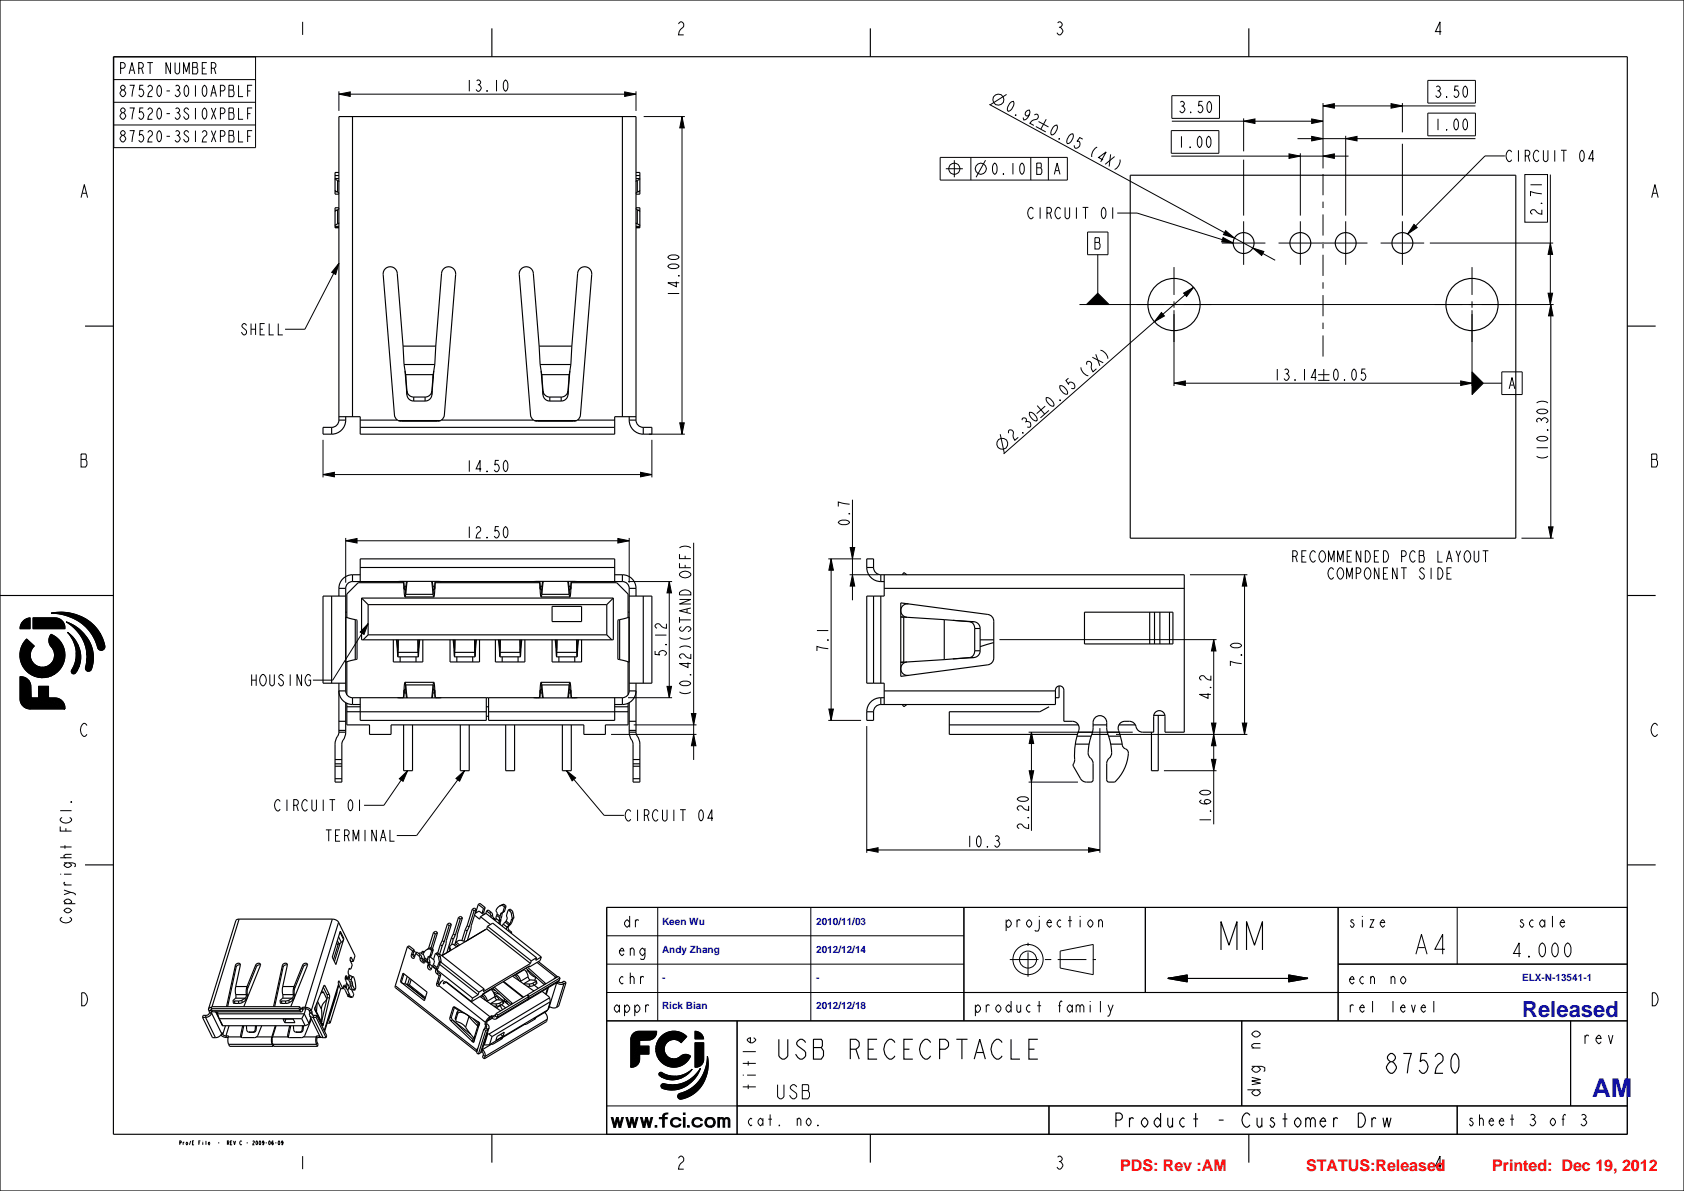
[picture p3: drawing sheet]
<svg xmlns="http://www.w3.org/2000/svg" width="297mm" height="210mm" viewBox="0 0 297 210" stroke-linecap="round" stroke-linejoin="round" font-family="sans-serif">
<defs><g id="words">
<text font-size="4.6" fill="#00f" x="280.8" y="193.4">AM</text>
<text font-size="3.9" fill="#00f" x="268.5" y="179.3">Released</text>
<g font-size="2.8" fill="#f00">
<text x="197.6" y="206.5">PDS: Rev :AM</text>
<text x="230.4" y="206.5">STATUS:Released</text>
<text x="263.2" y="206.5">Printed: Dec 19, 2012</text>
</g>
<g font-size="1.8" fill="#00f">
<text x="116.8" y="163.1">Keen Wu</text>
<text x="143.9" y="163.1">2010/11/03</text>
<text x="116.8" y="173">-</text>
<text x="116.8" y="168">Andy Zhang</text>
<text x="143.9" y="173">-</text>
<text x="143.9" y="168">2012/12/14</text>
<text x="268.5" y="173">ELX-N-13541-1</text>
<text x="116.8" y="177.9">Rick Bian</text>
<text x="143.9" y="177.9">2012/12/18</text>
</g>
</g></defs>
<g fill="none" stroke="#000" stroke-width=".18">
<path d="M53.4 3.9v2.3M119.7 4.2l.3-.3h.2l.4 .3a.89 .89 0 0 1-.6 1l-.3 1h.9M186.5 4l.3-.1a.53 .53 0 0 1 .5 .5l-.3 .4a.69 .69 0 0 1 .4 .8 .69 .69 0 0 1-.6 .6l-.4-.4M186.8 4.8h.2M254.2 5.6h-1l.8-1.7v2.3M14.3 34.8l.6-2.3 .5 2.3M14.5 34.1h.7M291.3 34.8l.6-2.3 .5 2.3M291.5 34.1h.7M207.1 54.7v13.4M259.6 54.7v13.4M207.1 67.6l2-.4v.8z"/>
<path d="M207.1 67.6h52.5M225.3 65.1v2M226.6 65.2l.2-.1a.46 .46 0 0 1 .5 .5l-.3 .3a.6 .6 0 0 1 .4 .7 .6 .6 0 0 1-.6 .5l-.3-.4M226.8 65.9h.2M228.4 66.9l.1 .2zM230.1 65.1v2M232.2 66.6h-.9l.7-1.5v2M232.5 66.1h2M232.5 67.1h2M233.5 65.1v2M235.4 65.2l.2-.1a1.35 1.35 0 0 1 0 2 1.41 1.41 0 0 1-.2-1.9zM237.1 66.9l.1 .2z"/>
<path d="M238.6 65.2l.2-.1a1.35 1.35 0 0 1 0 2 1.41 1.41 0 0 1-.2-1.9zM240.8 65.1h-.6l-.1 .8 .2-.2a.67 .67 0 0 1 .6 .7 .67 .67 0 0 1-.6 .7l-.3-.4M257.6 67.2l2 .4-2 .4zM259.6 65.6l2 2-2 2zM261.6 67.6h3.3M264.9 65.6h3.6v4h-3.6zM266.2 68.6l.5-2 .5 2M266.4 67.9h.6M14.3 80h.8l.1 .2-.1 .8 .2 .4v.6l-.2 .3h-.8zM14.3 81h.8M291.3 80h.8l.1 .2-.1 .8 .2 .4v.6l-.2 .3h-.8zM291.3 81h.8"/>
<path d="M3.5 119.3a1.77 1.77 0 0 1 1.6 .7l.2 5a1.76 1.76 0 0 1-1.8-1.8zM3.5 119.3a1.76 1.76 0 0 1 1.9 1.8v2h1.4v-2.1h1.8v2.1a2.42 2.42 0 0 1 2.6 .8l.3 1.1h-6.2a1.76 1.76 0 0 1-1.8-1.8zM4 109.6l.8-.6 .5-.1v2h-1.8l.1-.5zM4.1 109.5l.6-.4 .6-.2v2h-1.8a1.91 1.91 0 0 1 .6-1.4zM4.7 112.7l1.3 1.2-.3 .5-.3 .8-.2 3.6a4 4 0 0 1-.5-6.1zM4.7 112.7l1.3 1.2a2.14 2.14 0 0 0-.1 3.1 2.14 2.14 0 0 0 3 .1 2.14 2.14 0 0 0 .2-3 1.66 1.66 0 0 1-.1-2.3 4 4 0 0 1 1.9 5.7 4 4 0 0 1-5.9 1.1 4 4 0 0 1-.3-5.9zM5.3 115.6v3.2M5.3 115.6l-.1 3.2zM5.4 115.9l.3 .8 .5 2.6-1-.5zM5.7 116.7l.7 .6 .4 2.1-.6-.1zM5.8 108.9h3.9a1.75 1.75 0 0 1 1.8 2h-5.7zM6.4 117.3l.5 .3 .5 1.9-.6-.1z"/>
<path d="M6.9 117.6l.6 .1 .4 1.8h-.5zM7.5 117.7l.6-.1 .4 1.7-.6 .2zM8.1 117.6l.6-.3 .4 1.9-.6 .1zM8.7 117.3l.4-.4 .5 2-.5 .3zM9 108.1a8.2 8.2 0 0 1 8.6 3.5l.3 3.1-.5-.2a8.4 8.4 0 0 0-8.4-6.4zM9 108.1a7.9 7.9 0 0 1 9.5 5.8 .65 .65 0 0 1-.5 .8 .65 .65 0 0 1-.8-.5 8.3 8.3 0 0 0-8.2-6.1zM9 111.8a4 4 0 0 1 .6 7.1v-3.1a3.7 3.7 0 0 0-.9-2.3 1.66 1.66 0 0 1 .3-1.7zM9.6 115.8v3.1l-.5-2zM11.7 109.7a7.2 7.2 0 0 1 3.7 2.8l-.1 3a7.3 7.3 0 0 0-3.6-5.8zM11.7 109.7a6.9 6.9 0 0 1 4.6 7.5l-.2 .8a.55 .55 0 0 1-.7 .3 .55 .55 0 0 1-.3-.6 7.1 7.1 0 0 0-3.4-8zM11.9 111.5a5.4 5.4 0 0 1 1.8 2.2l.2 3.9-.4 .7v-3.3a5.8 5.8 0 0 0-1.6-3.5zM11.9 111.5a5 5 0 0 1 1.2 7.3 .42 .42 0 0 1-.4-.1 .42 .42 0 0 1-.1-.5 5.5 5.5 0 0 0-.7-6.7z"/>
<path d="M13.4 116.3l.1 2-.2 .4a.42 .42 0 0 1-.6 0 .42 .42 0 0 1-.1-.5l.6-1.1zM13.5 115v3.3l-.1-2zM13.7 113.7a4.8 4.8 0 0 1 .2 3.9zM15.3 116.1l.1 2.2-.3-.2v-.3zM15.4 112.5a5.6 5.6 0 0 1 .6 5.7l-.6 .1zM17.6 111.6l.6 1.2 .3 1.1-.1 .5-.5 .3zM5.1 120l.3 .5v2.6l6.1 1.9h-6.2zM5.4 120.5v2.6zM6.8 121h1.8v2.1l2.9 1.9-6.1-1.9h1.4zM8.6 123.1h1.1a1.77 1.77 0 0 1 1.8 1.9zM15.3 127.9l-.3-.4a1.2 1.2 0 0 0-.6 2l.4 .3h.2l.3-.3M292.3 127.9l-.3-.4a1.2 1.2 0 0 0-.6 2l.4 .3h.2l.3-.3"/>
<path d="M10.6 145.7v.8h2M10.6 154.1h.2M10.6 151.2h2M10.6 149.3h2M10.6 142.9h2M11 144.1l-.4 .3a1.06 1.06 0 0 0 1 .7 1.06 1.06 0 0 0 1-.7l-.3-.3M11.3 157.7l1.2-.4 .8 .3v.2M11.3 152.1l1.8 .1 .2 .1v.4l-.2 .1M11.3 159.3h2M11.3 156.9l1.2 .4M11.3 156h1.3M11.3 154.1h1.3"/>
<path d="M11.5 155.5l-.2 .1v.2l.3 .2M11.5 149v.6M11.6 146v.5M11.8 159.3l-.5-.4a.7 .7 0 0 1 .7-.4 .7 .7 0 0 1 .6 .6l-.5 .2M11.8 152.1l-.5 .4a.74 .74 0 0 0 .7 .5 .74 .74 0 0 0 .6-.5l-.5-.4M12.5 141.4l.1-.1zM12.6 150.6h-1l-.3 .2 .2 .4h.1M11 161.7l-.4 .3a1.06 1.06 0 0 0 1 .7 1.06 1.06 0 0 0 1-.7l-.3-.3M11.5 160.3a.72 .72 0 0 1 1.1 .2 .74 .74 0 0 1-.6 .5 .74 .74 0 0 1-.7-.5zM14.4 175a.79 .79 0 0 1 .9 .6 1.43 1.43 0 0 1-.4 1.7h-.5zM107 160h180v40h-180zM107 175h180"/>
<path d="M107 170h63M107 165h63M116 160v20M143 160v20M170 160v20M178.1 169.2h5.1M181.3 166.2v.6M181.3 167.9v4.3M184.3 169.2h1.1M186.5 169.2h5.1M187 167.7l5.8-1.2v5.4l-5.8-1.2zM192.7 169.2h.6"/>
<path d="M202 160v15M236 170h51M236 160v20M257 160v10M291.4 175a.79 .79 0 0 1 .9 .6 1.43 1.43 0 0 1-.4 1.7h-.5zM107 195h180M107 180h180M111.3 183.2l3.9-.1-.4 .2-2 .1-1.5 4.8zM111.5 182.4l.7-.5 .5-.1h3.1a1.4 1.4 0 0 1-1.4 1.6h-1.6v1.1h1.6v1.4h-1.6a1.82 1.82 0 0 1-.9 2.2l-.6 .1v-5zM111.6 182.3l.4-.3 .5-.2h3.3l-.1 .7-.5 .6-3.9 .1 .1-.5zM112.8 183.4l2-.1zM112.8 183.4v1.1h1.6v1.4h-1.6l-1.5 2.3z"/>
<path d="M112.8 185.9v.9a1.41 1.41 0 0 1-1.5 1.4zM115.7 184.9l1.5-.3-.1 .4-1.4 .4zM115.7 185.4l1.4-.4 .1 .5-1.4 .3zM115.7 184.4l1.7-.3-.2 .5-1.5 .3zM115.8 185.8l1.4-.3 .2 .5-1.5 .3zM115.8 184l2.1-.4-.5 .5-1.7 .3zM115.9 186.3l1.5-.3 .4 .3-1.7 .4zM116.1 186.7h2.6a2.99 2.99 0 0 0 1.8-.7l.7-.1 .6 .3a3.2 3.2 0 0 1-5.7 .5zM116.1 186.7l1.7-.4 .9 .4zM116.3 183.2l2.3 .1-.7 .3-2.1 .4zM116.3 183.2l2.5 .1zM116.3 183.2h2.5"/>
<path d="M116.3 189.2l.3-.1a4.4 4.4 0 0 0 5.5-.6 4 4 0 0 1-5.9 1zM116.3 189.2l.3-.1 1.6 .6-1.6 .1-.4-.2zM116.5 182.9a3.2 3.2 0 0 1 4.6-.1l-1 1.1a1.72 1.72 0 0 0-2.4-.2 1.72 1.72 0 0 0-.1 2.5 1.72 1.72 0 0 0 2.4 .1 1.33 1.33 0 0 1 1.8-.1 3.2 3.2 0 0 1-4.6 1.5 3.2 3.2 0 0 1-.7-4.8zM116.5 182.8a3.2 3.2 0 0 1 4.6 0l-1 1.1-.3-.4-.7-.2-2.8-.1zM116.6 189.8l3.3-.1 1.3-.5 .9-.7a4.3 4.3 0 0 1-1.8 1.5l-3.1 .1zM116.6 189.8h2.6zM116.6 191.3h4.6a4.3 4.3 0 0 1-4.6 .4zM116.7 191.2l.3-.1 1.4 .2h-1.8zM116.7 191.2l.2-.1a5.8 5.8 0 0 0 6.6-2.7 5.2 5.2 0 0 1-6.8 3.4l-.1-.4zM117.2 190.1l3.1-.1a3.8 3.8 0 0 1-3.1 .1zM118.8 191.3a5.8 5.8 0 0 0 4.7-2.9 5.8 5.8 0 0 1-2.3 2.9zM119.5 193.3l2.4-.2-1.8 .7-.4-.1z"/>
<path d="M122.6 181.8l.6 .2 .4 .3 .5 .9h-1.5zM122.6 183.9h1.5v2.9a1.4 1.4 0 0 1-1.5 1.4zM122.6 181.8a1.53 1.53 0 0 1 1.5 1.4h-1.5zM124.8 186.2a6.6 6.6 0 0 1-2.9 6.9l-2.4 .2 .1-.3a7 7 0 0 0 4.6-4.1 7.2 7.2 0 0 0 .6-2.7zM124.8 186.2a6.4 6.4 0 0 1-4.7 7.6 .52 .52 0 0 1-.6-.4 .52 .52 0 0 1 .4-.6 6.7 6.7 0 0 0 4.9-6.6zM130 180v20M185 195v5M219 180v15M257 195v5M277 180v15M31.7 201.5l.3-.1-.1-.2h-.2v.7M32.3 201.4v.5"/>
<path d="M32.5 201.5l-.1-.1-.1 .1M33.6 201.2l-.2 .7M33.9 201.5h.2M34.2 201.2h-.3v.7h.3M35.1 201.5h.1M35.3 201.2h-.2v.7M35.8 201.2h.1M35.8 201.4v.5M36.3 201.2v.7M36.7 201.6h.3l-.1-.2-.2 .3 .2 .2 .1-.2M38.5 201.5h.2M40.1 201.5l.3-.1-.1-.2h-.2v.7"/>
<path d="M40.3 201.5l.1 .4M40.7 201.5h.1M40.9 201.2h-.2v.7h.2M41.2 201.2l.2 .7 .1-.7M42.6 201.3l-.1-.1a.33 .33 0 0 0-.2 .3 .33 .33 0 0 0 .3 .3v-.1M43.5 201.5h.2M44.6 201.3l.1-.1 .2 .1-.3 .6h.3M45.2 201.2h.1l.1 .2-.1 .5-.2-.3zM45.8 201.2l.2 .2-.2 .5-.1-.3zM46.5 201.4l-.1 .2-.1-.1v-.3l.2 .1v.3l-.1 .3-.1-.2M46.9 201.5h.2M47.5 201.2l.2 .2-.2 .5-.1-.3z"/>
<path d="M48.2 201.3l-.1-.1-.2 .2 .1 .3 .2 .1v-.3h-.1l-.2 .1M48.5 201.5h.2M49.1 201.2h.1l.1 .2-.1 .5-.1-.3zM49.9 201.4l-.1 .2-.1-.1v-.3l.2 .1v.3l-.1 .3-.1-.2M53.4 203.9v2.3M119.7 204.2l.3-.3h.2l.4 .3a.89 .89 0 0 1-.6 1l-.3 1h.9M186.5 204l.3-.1a.53 .53 0 0 1 .5 .5l-.3 .4a.69 .69 0 0 1 .4 .8 .69 .69 0 0 1-.6 .6l-.4-.4M186.8 204.8h.2M254.2 205.6h-1l.8-1.7v2.3"/>
<circle cx="181.3" cy="169.2" r="2.67"/>
<circle cx="181.3" cy="169.2" r="1.5"/>
<circle cx="32.9" cy="201.6" r=".18"/>
</g>
<g fill="none" stroke="#000" stroke-width=".2">
<path d="M0 0h297v210h-297zM20 10h267v190h-267zM86.8 5v5M153.5 5v5M220.2 5v5M15 57.5h5M287 57.5h5M0 105h20M287 105h5M15 152.5h5M287 152.5h5M170 175h66"/>
<path d="M170 160v20M202 160v15M206 172.5l3.4-.6v.6zM206 172.5h3.4v.6zM206 172.5l3.4-.6v1.2zM206 172.5h24.7M227.3 171.9l3.4 .6h-3.4zM227.3 172.5h3.4l-3.4 .6zM227.3 171.9l3.4 .6-3.4 .6zM236 170h51M236 160v20M287 160h-180v40"/>
<path d="M107 180h180M130 195h157M130 180v20M185 195v5M219 180v15M257 195v5M277 180v15M86.8 200v5M153.5 200v5M220.2 200v5"/>
</g>
<g fill="#000">
<path d="M207.1 67.6l2-.4v.8zM259.6 65.6l2 2-2 2zM257.6 67.2l2 .4-2 .4zM4.7 112.7l1.3 1.2-.3 .5-.3 .8-.2 3.6a4 4 0 0 1-.5-6.1zM4.1 109.5l.6-.4 .6-.2v2h-1.8a1.91 1.91 0 0 1 .6-1.4zM5.4 115.9l.3 .8 .5 2.6-1-.5zM5.7 116.7l.7 .6 .4 2.1-.6-.1zM6.4 117.3l.5 .3 .5 1.9-.6-.1zM6.9 117.6l.6 .1 .4 1.8h-.5zM7.5 117.7l.6-.1 .4 1.7-.6 .2zM8.1 117.6l.6-.3 .4 1.9-.6 .1zM9 111.8a4 4 0 0 1 .6 7.1v-3.1a3.7 3.7 0 0 0-.9-2.3 1.66 1.66 0 0 1 .3-1.7z"/>
<path d="M8.7 117.3l.4-.4 .5 2-.5 .3zM9 108.1a8.2 8.2 0 0 1 8.6 3.5l.3 3.1-.5-.2a8.4 8.4 0 0 0-8.4-6.4zM9.6 115.8v3.1l-.5-2zM5.8 108.9h3.9a1.75 1.75 0 0 1 1.8 2h-5.7zM11.7 109.7a7.2 7.2 0 0 1 3.7 2.8l-.1 3a7.3 7.3 0 0 0-3.6-5.8zM11.9 111.5a5.4 5.4 0 0 1 1.8 2.2l.2 3.9-.4 .7v-3.3a5.8 5.8 0 0 0-1.6-3.5zM13.4 116.3l.1 2-.2 .4a.42 .42 0 0 1-.6 0 .42 .42 0 0 1-.1-.5l.6-1.1zM13.5 115v3.3l-.1-2zM13.7 113.7a4.8 4.8 0 0 1 .2 3.9zM15.3 116.1l.1 2.2-.3-.2v-.3zM15.4 112.5a5.6 5.6 0 0 1 .6 5.7l-.6 .1zM17.6 111.6l.6 1.2 .3 1.1-.1 .5-.5 .3z"/>
<path d="M3.5 119.3a1.77 1.77 0 0 1 1.6 .7l.2 5a1.76 1.76 0 0 1-1.8-1.8zM5.1 120l.3 .5v2.6l6.1 1.9h-6.2zM5.4 120.5v2.6zM6.8 121h1.8v2.1l2.9 1.9-6.1-1.9h1.4zM8.6 123.1h1.1a1.77 1.77 0 0 1 1.8 1.9zM206 172.5l3.4-.6v.6zM206 172.5h3.4v.6zM227.3 171.9l3.4 .6h-3.4zM227.3 172.5h3.4l-3.4 .6zM112.8 185.9v.9a1.41 1.41 0 0 1-1.5 1.4zM111.6 182.3l.4-.3 .5-.2h3.3l-.1 .7-.5 .6-3.9 .1 .1-.5zM112.8 183.4v1.1h1.6v1.4h-1.6l-1.5 2.3z"/>
<path d="M112.8 183.4l2-.1zM111.3 183.2l3.9-.1-.4 .2-2 .1-1.5 4.8zM116.3 189.2l.3-.1 1.6 .6-1.6 .1-.4-.2zM116.7 191.2l.3-.1 1.4 .2h-1.8zM115.7 184.9l1.5-.3-.1 .4-1.4 .4zM115.7 185.4l1.4-.4 .1 .5-1.4 .3zM115.7 184.4l1.7-.3-.2 .5-1.5 .3zM115.8 185.8l1.4-.3 .2 .5-1.5 .3zM115.8 184l2.1-.4-.5 .5-1.7 .3zM115.9 186.3l1.5-.3 .4 .3-1.7 .4zM116.3 183.2l2.3 .1-.7 .3-2.1 .4zM116.1 186.7l1.7-.4 .9 .4z"/>
<path d="M116.6 191.3h4.6a4.3 4.3 0 0 1-4.6 .4zM116.6 189.8h2.6zM116.5 182.8a3.2 3.2 0 0 1 4.6 0l-1 1.1-.3-.4-.7-.2-2.8-.1zM117.2 190.1l3.1-.1a3.8 3.8 0 0 1-3.1 .1zM116.1 186.7h2.6a2.99 2.99 0 0 0 1.8-.7l.7-.1 .6 .3a3.2 3.2 0 0 1-5.7 .5zM119.5 193.3l2.4-.2-1.8 .7-.4-.1zM116.6 189.8l3.3-.1 1.3-.5 .9-.7a4.3 4.3 0 0 1-1.8 1.5l-3.1 .1zM122.6 183.9h1.5v2.9a1.4 1.4 0 0 1-1.5 1.4zM118.8 191.3a5.8 5.8 0 0 0 4.7-2.9 5.8 5.8 0 0 1-2.3 2.9zM122.6 181.8l.6 .2 .4 .3 .5 .9h-1.5zM124.8 186.2a6.6 6.6 0 0 1-2.9 6.9l-2.4 .2 .1-.3a7 7 0 0 0 4.6-4.1 7.2 7.2 0 0 0 .6-2.7z"/>
</g>
<!-- layer: 01___PRT_ALL_DTM_PLN -->
<path d="M193.6 51.7l2 2h-4z" fill="#000"/>
<path d="M190.4 53.7h77.4M191.8 40.9h3.6v4h-3.6zM193.1 41.9h.7l.1 .2-.1 .6 .2 .4v.5l-.2 .3h-.7zM193.1 42.7h.7M193.6 51.7l2 2h-4zM193.6 44.9v6.8" fill="none" stroke="#000" stroke-width=".18"/>
<!-- layer: 02___PRT_ALL_AXES -->
<g fill="none" stroke="#000" stroke-width=".18">
<path d="M219.3 39v7.7M229.3 39v7.7M233.3 30.7v3.7M233.3 35.6v1.1M233.3 37.8v3.7M237.3 39v7.7M247.3 39v7.7M200.5 53.7h4.9M206.5 53.7h1.1M207.1 47.1v4.9M207.1 53.1v1.2M207.1 55.4v4.9"/>
<path d="M208.7 53.7h5M215.5 42.9h7.7M225.5 42.9h7.7M233.3 42.7v1.1M233.3 44.9v3.7M233.3 49.8v1.1M233.3 52v3.8M233.3 56.9v1.1M233.3 59.1v3.8M233.5 42.9h7.7M243.5 42.9h7.7M253 53.7h4.9"/>
<path d="M259.1 53.7h1.1M259.6 47.1v4.9M259.6 53.1v1.2M259.6 55.4v4.9M261.3 53.7h4.9"/>
</g>
<g fill="none" stroke="#000" stroke-width=".2">
<circle cx="207.1" cy="53.7" r="4.6"/>
<circle cx="219.3" cy="42.9" r="1.84"/>
<circle cx="229.3" cy="42.9" r="1.84"/>
<circle cx="237.3" cy="42.9" r="1.84"/>
<circle cx="247.3" cy="42.9" r="1.84"/>
<circle cx="259.6" cy="53.7" r="4.6"/>
</g>
<!-- layer: ALL_DETAILS -->
<g fill="none" stroke="#000" stroke-width=".18">
<path d="M182.2 36.9l-.3-.3a1.06 1.06 0 0 0-.7 1 1.06 1.06 0 0 0 .7 1l.3-.4M183.4 36.6v2M184.6 37.6h.5l.3-.4v-.3l-.3-.3h-.5v2M185.1 37.6l.3 1M187 36.9l-.3-.3a1.06 1.06 0 0 0-.7 1 1.06 1.06 0 0 0 .7 1l.3-.4M187.8 36.6v1.6l.3 .4h.2l.3-.4v-1.6M189.8 36.6v2M190.9 36.6h1M191.4 36.6v2M194.4 36.7l.2-.1a1.35 1.35 0 0 1 0 2 1.41 1.41 0 0 1-.2-1.9zM196.2 36.6v2M197 37.6h3.5l17 5.3"/>
<path d="M249.4 39.6l.5 .5-1.6 1.2zM265.4 27.5h-3.5l-13.6 13.8M266.6 26.8l-.3-.3a1.06 1.06 0 0 0-.7 1 1.06 1.06 0 0 0 .7 1l.3-.3M267.8 26.5v2M269 27.5h.5l.3-.3v-.4l-.3-.3h-.5v2M269.5 27.5l.3 1M271.4 26.8l-.3-.3a1.06 1.06 0 0 0-.7 1 1.06 1.06 0 0 0 .7 1l.3-.3M272.2 26.5v1.7l.3 .3h.2l.3-.3v-1.7M274.2 26.5v2M275.3 26.5h1M275.8 26.5v2M278.8 26.7l.2-.2a1.35 1.35 0 0 1 0 2 1.41 1.41 0 0 1-.2-1.8z"/>
<path d="M281.1 28h-.9l.7-1.5v2M43.5 57.4l-.3-.3a.46 .46 0 0 0-.5 .5l.3 .3a.59 .59 0 0 1 .5 .6 .59 .59 0 0 1-.5 .6l-.4-.5M44.3 57.1v2M44.3 58.1h.8M45.1 57.1v2M45.9 58.1h.5M46.7 57.1h-.8v2h.8M47.5 57.1v2h.8M49.1 57.1v2h.8M59.8 46.4l-.6 2-.7-.4zM59.8 46.4l-6 11.7h-3.5M215.7 41.9l1.8 1-2-.3z"/>
<path d="M228 98.1h.5l.3-.3v-.4l-.3-.3h-.5v2M228.5 98.1l.3 1M229.6 98.1h.5M230.4 97.1h-.8v2h.8M232 97.4l-.3-.3a1.06 1.06 0 0 0-.7 1 1.06 1.06 0 0 0 .7 1l.3-.3M232.9 97.3l.2-.2a1.06 1.06 0 0 1 .7 1 1.06 1.06 0 0 1-.7 1l-.2-.2a1.31 1.31 0 0 1 0-1.6zM234.3 99.1v-2l.5 1.7 .5-1.7v2M235.9 99.1v-2l.5 1.7 .5-1.7v2M237.6 98.1h.5M238.4 97.1h-.8v2h.8M240 97.1v2l-.8-2v2M240.8 97.1a.69 .69 0 0 1 .8 .5 1.24 1.24 0 0 1-.4 1.5h-.4z"/>
<path d="M242.4 98.1h.5M243.2 97.1h-.8v2h.8M244 97.1a.69 .69 0 0 1 .8 .5 1.24 1.24 0 0 1-.4 1.5h-.4zM247.2 98.1h.5l.3-.3v-.4l-.3-.3h-.5v2M249.6 97.4l-.3-.3a1.06 1.06 0 0 0-.7 1 1.06 1.06 0 0 0 .7 1l.3-.3M250.3 97.1h.7l.1 .2-.1 .6 .2 .4v.5l-.2 .3h-.7zM250.3 97.9h.7M253.6 97.1v2h.8M255.1 99.1l.5-2 .5 2M255.3 98.4h.6M256.8 97.1l.4 1v1M257.6 97.1l-.4 1"/>
<path d="M258.5 97.3l.2-.2a1.06 1.06 0 0 1 .7 1 1.06 1.06 0 0 1-.7 1l-.2-.2a1.31 1.31 0 0 1 0-1.6zM260 97.1v1.7l.3 .3h.2l.3-.3v-1.7M261.5 97.1h1M262 97.1v2M44.4 118.9v2M44.4 119.9h.8M45.2 118.9v2M46.1 119.1l.2-.2a1.06 1.06 0 0 1 .7 1 1.06 1.06 0 0 1-.7 1l-.2-.1a1.31 1.31 0 0 1 0-1.7zM47.6 118.9v1.7l.3 .3h.2l.3-.3v-1.7M50 119.3l-.3-.4a.46 .46 0 0 0-.5 .5l.3 .4a.59 .59 0 0 1 .5 .5 .59 .59 0 0 1-.5 .6l-.4-.5M51.2 118.9v2M53.2 118.9v2l-.8-2v2"/>
<path d="M54.8 119.3l-.3-.4a1.06 1.06 0 0 0-.7 1 1.06 1.06 0 0 0 .7 1l.3-.3v-.7h-.4M64.9 110l-.7 1.9-.7-.5zM64.9 110l-6.2 9.9h-3.5M235.2 100.4l-.3-.3a1.06 1.06 0 0 0-.7 1 1.06 1.06 0 0 0 .7 1l.3-.3M236.1 100.3l.2-.2a1.06 1.06 0 0 1 .7 1 1.06 1.06 0 0 1-.7 1l-.2-.2a1.31 1.31 0 0 1 0-1.6zM237.5 102.1v-2l.5 1.7 .5-1.7v2M239.2 101.1h.5l.3-.3v-.4l-.3-.3h-.5v2M240.9 100.3l.2-.2a1.06 1.06 0 0 1 .7 1 1.06 1.06 0 0 1-.7 1l-.2-.2a1.31 1.31 0 0 1 0-1.6zM243.2 100.1v2l-.8-2v2M244 101.1h.5M244.8 100.1h-.8v2h.8M246.4 100.1v2l-.8-2v2"/>
<path d="M247.1 100.1h1M247.6 100.1v2M251.2 100.4l-.3-.3a.46 .46 0 0 0-.5 .5l.3 .3a.59 .59 0 0 1 .5 .6 .59 .59 0 0 1-.5 .6l-.4-.5M252.4 100.1v2M253.6 100.1a.69 .69 0 0 1 .8 .5 1.24 1.24 0 0 1-.4 1.5h-.4zM255.2 101.1h.5M256 100.1h-.8v2h.8M70.4 137.3l1.5-1.4-.8 1.9zM71.9 135.9l-4.2 6.1h-3.5M80.4 137.3l1.5-1.4-.8 1.8zM81.9 135.9l-8.4 11.4h-3.5M99.9 135.9l1.6 1.3-.6 .5z"/>
<path d="M99.9 135.9l6.6 7.9h3.5M49.4 141.3l-.3-.3a1.06 1.06 0 0 0-.7 1 1.06 1.06 0 0 0 .7 1l.3-.3M50.6 141v2M51.8 142h.5l.3-.3v-.4l-.3-.3h-.5v2M52.3 142l.3 1M54.2 141.3l-.3-.3a1.06 1.06 0 0 0-.7 1 1.06 1.06 0 0 0 .7 1l.3-.3M55 141v1.7l.3 .3h.2l.3-.3v-1.7M57 141v2M57.5 146.3h1M58 146.3v2M58.1 141h1M58.6 141v2"/>
<path d="M59.2 147.3h.5M60 146.3h-.8v2h.8M60.8 147.3h.5l.3-.3v-.3l-.3-.4h-.5v2M61.3 147.3l.3 1M61.6 141.2l.2-.2a1.35 1.35 0 0 1 0 2 1.41 1.41 0 0 1-.2-1.8zM62.3 148.3v-2l.5 1.7 .5-1.7v2M63.4 141v2M64.4 146.3v2M66.4 146.3v2l-.8-2v2M67.1 148.3l.5-2 .5 2M67.3 147.7h.6M68.8 146.3v2h.8"/>
<path d="M111.2 143.1l-.3-.3a1.06 1.06 0 0 0-.7 1 1.06 1.06 0 0 0 .7 1l.3-.4M112.4 142.8v2M113.6 143.8h.5l.3-.4v-.3l-.3-.3h-.5v2M114.1 143.8l.3 1M116 143.1l-.3-.3a1.06 1.06 0 0 0-.7 1 1.06 1.06 0 0 0 .7 1l.3-.4M116.8 142.8v1.6l.3 .4h.2l.3-.4v-1.6M118.8 142.8v2M119.9 142.8h1M120.4 142.8v2M123.4 142.9l.2-.1a1.35 1.35 0 0 1 0 2 1.41 1.41 0 0 1-.2-1.9zM125.7 144.3h-.9l.7-1.5v2M109.2 177.7l-.4-.5-.5 .5v.3l.5 .5 .4-.5"/>
<path d="M109.2 167.7h.8l-.1-.4-.2-.1-.5 .5v.3l.5 .5 .3-.3M109.2 177.2v1.3M109.9 172.3l-.2-.1-.5 .5v.3l.3 .3 .2 .2 .2-.2M110.2 177.7l.4-.5 .5 .5a.69 .69 0 0 1-.7 .8l-.2-.5M110.2 177.2v2M111.1 162.7l-.5-.5-.4 .5v.3l.4 .5 .5-.5M111.1 161.5v2M111.2 172.5v-.2l.4-.1 .2 .3v1M111.2 167.5l.2-.3h.2l.2 .3v1M111.2 167.2v1.3M111.2 171.5v2M111.9 177.7l.5-.5 .5 .5a.69 .69 0 0 1-.7 .8l-.3-.5"/>
<path d="M111.9 177.2v2M112.1 162.2v1.3M112.6 162.3l-.1-.1h-.2l-.2 .3M113 172.2v1.3M113.5 172.3l-.1-.1h-.2l-.2 .3M113.8 167.7l-.5-.5-.4 .5v.3l.4 .5 .5-.5M113.8 167.2v1.5l-.2 .3-.1 .2h-.4l-.1-.2M113.9 177.2v1.3M114.4 177.3l-.1-.1h-.2l-.2 .3M118 162.5h.5M118.9 176.5v1.7l-.4 .3h-.2l-.3-.3M118.9 171.5v1.7l-.4 .3h-.2l-.3-.3"/>
<path d="M118.9 166.5v1.7l-.4 .3h-.2l-.3-.3M118.9 161.5h-.9v2M119.7 161.5v1.7l.3 .3h.2l.4-.3v-1.7M120 178.3l.1 .2h-.1zM120 173.3l.1 .2h-.1zM120 168.3l.1 .2h-.1zM122.2 161.8l-.3-.3a.47 .47 0 0 0-.5 .5l.3 .3a.62 .62 0 0 1 .6 .5 .62 .62 0 0 1-.4 .7l-.4-.2-.2-.3M123.1 176.5a1 1 0 0 1 .9 .6 1 1 0 0 1-.2 1.1l-.3 .3h-.4zM123.1 171.5a1 1 0 0 1 .9 .6 1 1 0 0 1-.2 1.1l-.3 .3h-.4zM123.1 166.5a1 1 0 0 1 .9 .6 1 1 0 0 1-.2 1.1l-.3 .3h-.4zM123.9 161.8l-.3-.3a.47 .47 0 0 0-.5 .5l.3 .3a.62 .62 0 0 1 .6 .5 .62 .62 0 0 1-.4 .7l-.4-.2-.2-.3M124.7 178.5l.5-2 .6 2"/>
<path d="M124.7 173.5l.5-2 .6 2M124.7 168.5l.5-2 .6 2M124.8 162.5h.5M124.9 177.8h.6M124.9 172.8h.6M124.9 167.8h.6M125.6 161.5h-.8v2h.8M126.4 176.5l.5 2 .6-2M126.4 171.5l.5 2 .6-2M126.4 166.5l.5 2 .6-2M126.5 161.5v2h.9M128.1 163.5v-2l.5 1.7 .6-1.7v2"/>
<path d="M128.6 166.5v2M128.6 171.5v2M128.6 176.5v2M129.8 163.5l.5-2 .6 2M129.9 176.5a1 1 0 0 1 .9 .6 1 1 0 0 1-.2 1.1l-.3 .3h-.4zM129.9 171.5a1 1 0 0 1 .9 .6 1 1 0 0 1-.2 1.1l-.3 .3h-.4zM129.9 166.5a1 1 0 0 1 .9 .6 1 1 0 0 1-.2 1.1l-.3 .3h-.4zM130 162.8h.6M132.5 161.5v2l-.9-2v2M145.1 166.7l.2-.2a.47 .47 0 0 1 .6 .5l-.4 .3a.55 .55 0 0 1 .4 .8 .55 .55 0 0 1-.8 .2l-.1-.1M145.1 161.7l.2-.2a.47 .47 0 0 1 .6 .5l-.4 .3a.55 .55 0 0 1 .4 .8 .55 .55 0 0 1-.8 .2l-.1-.1M145.3 167.3h.2"/>
<path d="M145.3 162.3h.2M145.7 176.8l-.3-.3a1.3 1.3 0 0 0 0 2 .65 .65 0 0 0 .4-.6 .65 .65 0 0 0-.4-.6l-.3 .2-.1 .3M145.7 171.8l-.3-.3a1.3 1.3 0 0 0 0 2 .65 .65 0 0 0 .4-.6 .65 .65 0 0 0-.4-.6l-.3 .2-.1 .3M147.4 176.5l-.6 2M147.4 171.5l-.6 2M147.4 166.5l-.6 2M147.4 161.5l-.6 2M148.8 161.5v2M148.8 166.5v2M149.2 176.5h-.6l-.1 .8 .2-.1a.67 .67 0 0 1 .7 .6 .67 .67 0 0 1-.7 .7l-.3-.3M149.2 171.5h-.6l-.1 .8 .2-.1a.67 .67 0 0 1 .7 .6 .67 .67 0 0 1-.7 .7l-.3-.3M150.8 176.5l-.6 2"/>
<path d="M150.8 171.5l-.6 2M150.8 166.5l-.6 2M150.8 161.5l-.6 2M152.6 177.2l-.1 .3-.3 .2-.3-.2a.76 .76 0 0 1 .3-1 1.3 1.3 0 0 1 0 2l-.3-.3M152.6 172.2l-.1 .3-.3 .2-.3-.2a.76 .76 0 0 1 .3-1 1.3 1.3 0 0 1 0 2l-.3-.3M152.6 167.2l-.1 .3-.3 .2-.3-.2a.76 .76 0 0 1 .3-1 1.3 1.3 0 0 1 0 2l-.3-.3M152.6 162.2l-.1 .3-.3 .2-.3-.2a.76 .76 0 0 1 .3-1 1.3 1.3 0 0 1 0 2l-.3-.3M154.2 176.8l-.3-.3a1.3 1.3 0 0 0 0 2 .65 .65 0 0 0 .4-.6 .65 .65 0 0 0-.4-.6l-.3 .2-.1 .3M154.2 171.8l-.3-.3a1.3 1.3 0 0 0 0 2 .65 .65 0 0 0 .4-.6 .65 .65 0 0 0-.4-.6l-.3 .2-.1 .3M154.2 166.8l-.3-.3a1.3 1.3 0 0 0 0 2 .65 .65 0 0 0 .4-.6 .65 .65 0 0 0-.4-.6l-.3 .2-.1 .3M154.2 161.8l-.3-.3a1.3 1.3 0 0 0 0 2 .65 .65 0 0 0 .4-.6 .65 .65 0 0 0-.4-.6l-.3 .2-.1 .3M172 177.7l.5-.5 .4 .5a.69 .69 0 0 1-.6 .8l-.3-.5"/>
<path d="M172 177.2v2M173.9 177.2v1.3M174.5 177.3l-.1-.1h-.2l-.3 .3M175.9 177.3l.2-.1 .4 .5v.3l-.4 .5-.5-.5v-.3zM177.4 162.7l.5-.5 .5 .5a.69 .69 0 0 1-.7 .8l-.3-.5M177.4 162.2v2M178.3 177.7l-.4-.5-.5 .5v.3l.5 .5 .4-.5M178.3 176.5v2M179.3 177.2v1l.3 .3h.2l.2-.3M179.4 162.2v1.3M179.9 162.3l-.1-.1h-.2l-.2 .3M180 177.2v1.3"/>
<path d="M181.3 162.3l.2-.1 .5 .5v.3l-.5 .5-.5-.5v-.3zM181.7 177.3l-.2-.1-.5 .5v.3l.3 .3 .2 .2 .2-.2M182.9 177.3h.7M183.3 176.5v2M183.3 162.2v1.5l-.1 .3-.1 .2h-.5l-.1-.2M183.3 161.5v.2M184.6 162.7h.8l-.1-.4-.2-.1-.5 .5v.3l.5 .5 .3-.3M186.6 177.3h.5M187.1 162.3l-.2-.1-.5 .5v.3l.3 .3 .2 .2 .2-.2M187.3 176.7l-.2-.2-.2 .3v1.7M188.4 162.3h.6M188.7 161.5v2"/>
<path d="M189.1 177.7l-.4-.5-.5 .5v.3l.5 .5 .4-.5M189.1 177.2v1.3M189.8 177.5l.2-.3h.2l.3 .3v1M189.8 177.2v1.3M190.5 177.5l.2-.3h.2l.3 .3v1M190.5 161.5v.2M190.5 162.2v1.3M192.1 162.3l.2-.1 .4 .5v.3l-.4 .5-.4-.5v-.3zM192.3 176.5v.2M192.3 177.2v1.3M193.8 162.5l.2-.3h.2l.2 .3v1M193.8 162.2v1.3"/>
<path d="M194.1 176.5v2M195.4 177.2l.5 1.1-.4 .9h-.2M196.3 177.2l-.4 1.1M238 172.7h.8l-.1-.4-.2-.1-.5 .5v.3l.5 .5 .3-.3M238.1 177.2v1.3M238.7 177.3l-.1-.1h-.2l-.3 .3M238.7 162.3l-.1-.1h-.2l-.2 .3a.59 .59 0 0 1 .5 .8l-.1 .2h-.2l-.3-.3M239.8 177.7h.8l-.1-.4-.2-.1-.5 .5v.3l.5 .5 .3-.3M240.3 161.5v.2M240.3 162.2v1.3M240.5 172.3l-.2-.1-.5 .5v.3l.3 .3 .2 .2 .2-.2M241.6 162.2h.7l-.7 1.3h.7"/>
<path d="M241.7 172.5l.3-.3h.2l.2 .3v1M241.7 172.2v1.3M242.1 176.5v2M243.4 162.7h.8l-.1-.4-.2-.1-.5 .5v.3l.5 .5 .3-.3M245.3 172.5l.3-.3h.2l.2 .3v1M245.3 172.2v1.3M245.7 176.5v2M247 177.7h.8l-.1-.4-.2-.1-.5 .5v.3l.5 .5 .3-.3M247.3 172.3l.2-.1 .4 .5v.3l-.4 .5-.5-.5v-.3zM248.9 177.2l.4 1.3 .3-1.3M249.7 168.3l1-3.5 1 3.5M250.1 167.1h1.2"/>
<path d="M250.6 177.7h.8l-.1-.4-.2-.1-.5 .5v.3l.5 .5 .3-.3M252.9 176.5v2M254.8 167.4h-1.7l1.3-2.6v3.5M268.2 168.1h-1.3l1-1.8v2.5M268.6 162.3l-.1-.1h-.2l-.1 .3a.59 .59 0 0 1 .4 .8l-.1 .2h-.2l-.2-.3M269.6 168.5l.2 .3h-.2zM270.4 162.3l-.2-.1-.4 .5v.3l.2 .3 .2 .2 .2-.2M271.7 166.5l.3-.2 .3 .2a1.63 1.63 0 0 1-.3 2.3l-.3-.3a1.81 1.81 0 0 1 0-2zM272.5 162.7l-.5-.5-.5 .5v.3l.5 .5 .5-.5M272.5 162.2v1.3M273.8 161.5v2M274 166.5l.2-.2 .3 .2a1.63 1.63 0 0 1-.3 2.3l-.2-.3a1.81 1.81 0 0 1 0-2z"/>
<path d="M275.2 162.7h.7l-.1-.4-.2-.1-.4 .5v.3l.4 .5 .3-.3M276.2 166.5l.3-.2 .3 .2a1.63 1.63 0 0 1-.3 2.3l-.3-.3a1.81 1.81 0 0 1 0-2zM107.8 197h.3l.5 1.8h-.3zM108.7 197h.3l-.4 1.8h-.3zM108.7 197h.3l.5 1.8h-.3zM109.6 197h.3l-.4 1.8h-.3zM110.4 197h.3l.4 1.8h-.2zM111.3 197h.3l-.5 1.8h-.2zM111.3 197h.3l.5 1.8h-.3zM112.2 197h.3l-.4 1.8h-.3zM113 197h.3l.4 1.8h-.3zM113.9 197h.3l-.5 1.8h-.3z"/>
<path d="M113.9 197h.3l.4 1.8h-.3zM114.8 197h.3l-.5 1.8h-.3zM115.5 198.5h.3v.3h-.3zM116.3 197h.6a.68 .68 0 0 1 .9-.7v.1l-.5 .1-.1 .3v.2h.5v.3h-.5v1.5h-.3v-1.5h-.6zM118.4 197.4a1.04 1.04 0 0 1 1.7 .2h-.3a.68 .68 0 0 0-.8-.3 .68 .68 0 0 0-.5 .7 .69 .69 0 0 0 .6 .5 .69 .69 0 0 0 .7-.3h.3a.94 .94 0 0 1-1.3 .5 .94 .94 0 0 1-.4-1.3zM120.5 196.3h.3v.2h-.3zM120.5 197h.3v1.8h-.3zM121.3 198.5h.3v.3h-.3zM122.2 197.4a1.04 1.04 0 0 1 1.7 .2h-.3a.68 .68 0 0 0-.8-.3 .68 .68 0 0 0-.5 .7 .69 .69 0 0 0 .6 .5 .69 .69 0 0 0 .7-.3h.3a.94 .94 0 0 1-1.3 .5 .94 .94 0 0 1-.4-1.3zM124.5 197.3l.5-.3 .1 .3a.65 .65 0 0 0-.5 .7 .65 .65 0 0 0 .7 .5l.2 .3a.9 .9 0 0 1-1.1-.4 .9 .9 0 0 1 .1-1.1zM125 197a.88 .88 0 0 1 1.1 .7 .88 .88 0 0 1-.6 1.1l-.2-.3a.65 .65 0 0 0 .6-.7 .65 .65 0 0 0-.8-.5zM126.6 197h.3v.2l.3-.2 .5 .2a.64 .64 0 0 1 1 .3v1.3h-.3v-1.3l-.2-.2-.4 .2v1.3h-.3v-1.3l-.2-.2-.4 .1v1.4h-.3z"/>
<path d="M131 191.6h2.3M131 189.6h.2M131 187.5h2.3M131 185.4h2.3M131.8 189.6h1.5M132 187.1v.8M132 191.3v.7M132.6 197.3l-.2-.1a.72 .72 0 0 0-.4 .6 .72 .72 0 0 0 .4 .7l.2-.2M132.9 183l.4 .4-.6 .5h-.4l-.5-.5 .2-.3 .3-.1v.9M134.6 197.7l-.5-.5a.72 .72 0 0 0-.4 .6 .72 .72 0 0 0 .4 .7l.5-.5M134.6 197.2v1.3M135.5 197.3h.6"/>
<path d="M135.8 196.5v2M137.1 191.3v2l.5 .5h.2l.5-.5v-2M137.4 198.3l.1 .2h-.1zM140.5 191.7l-.4-.4a.61 .61 0 0 0-.7 .6l.4 .4a.85 .85 0 0 1 .6 1.2l-.3 .3a.9 .9 0 0 1-.9-.7M140.6 197.5l.2-.3h.2l.2 .3v1M140.6 197.2v1.3M141.5 191.3h1l.1 .2v.6l-.1 .2 .3 .4v.6l-.3 .5h-1zM141.5 192.3h1M142.4 197.3l.2-.1a.72 .72 0 0 1 .5 .6 .72 .72 0 0 1-.5 .7 .7 .7 0 0 1-.2-1.2zM144.2 198.3l.1 .2h-.1zM220 192.2h2.3M220.8 190l1.5 .3-1.5 .3 1.5 .4-1.5 .3"/>
<path d="M220.8 188h1.7l.4 .1 .2 .2v.5l-.2 .1M220.8 184.8h1.5M221 182.1l.3-.3h.4l.6 .5-.6 .5h-.4l-.5-.5zM221.3 192.2l-.5 .5 .5 .5h.4l.6-.5-.6-.5M221.3 188l-.5 .5 .5 .6h.4l.6-.6-.6-.5M222.3 184h-1.1l-.4 .3v.2l.4 .3M259.7 197.3l-.1-.1h-.2l-.1 .3a.59 .59 0 0 1 .4 .8l-.1 .2h-.2l-.3-.3M260.9 197.5v-.2l.5-.1 .2 .3v1M260.9 196.5v2M262.6 197.7h.8l-.1-.4-.2-.1-.5 .5v.3l.5 .5 .3-.3M264.4 197.7h.8l-.1-.4-.2-.1-.5 .5v.3l.5 .5 .3-.3M266.3 197.3h.7"/>
<path d="M266.7 196.5v2M269.9 196.7l.3-.2a.48 .48 0 0 1 .5 .5l-.3 .3a.56 .56 0 0 1 .4 .8 .56 .56 0 0 1-.9 .2l-.1-.1M270.2 197.3h.2M273.6 197.3l.3-.1 .4 .5v.3l-.4 .5-.5-.5v-.3zM275.5 197.3h.4M276.1 196.7l-.2-.2-.2 .3v1.7M278.9 196.7l.3-.2a.48 .48 0 0 1 .5 .5l-.3 .3a.56 .56 0 0 1 .4 .8 .56 .56 0 0 1-.9 .2l-.1-.1M279.2 197.3h.2M279.5 182.5v1.6M280.2 182.7l-.1-.2h-.3l-.3 .4M281.5 183.1h.9l-.1-.4-.3-.2-.5 .6v.4l.5 .6 .4-.4M283.7 182.5l.4 1.6 .4-1.6"/>
</g>
<g fill="none" stroke="#000" stroke-width=".2">
<path d="M215.3 167.5v-5l1.4 4.2 1.5-4.2v5M219.8 167.5v-5l1.4 4.2 1.5-4.2v5M258.8 176.8l-.3-.3a1.06 1.06 0 0 0-.7 1 1.06 1.06 0 0 0 .7 1l.3-.3M259.7 177.5l.2-.3h.2l.2 .3v1M259.7 176.5v2M262 177.7l-.4-.5a.74 .74 0 0 0-.4 .6 .74 .74 0 0 0 .4 .7l.4-.5M262 177.2v1.3M262.9 177.5l.2-.3h.2l.2 .3v1M262.9 177.2v1.3M265.2 177.7l-.4-.5a.74 .74 0 0 0-.4 .6 .74 .74 0 0 0 .4 .7l.4-.5M265.2 177.2l-.1 1.8-.1 .2h-.4l-.1-.2M266 177.7h.7l-.3-.5a.74 .74 0 0 0-.4 .6 .74 .74 0 0 0 .4 .7l.3-.3"/>
<path d="M269.6 176.5v2M270.9 177.5l.2-.3h.2l.2 .3v1M270.9 177.2v1.3M274 177.5h.5l.3-.3v-.4l-.3-.3h-.5v2M275.7 177.2v1.3M276.2 177.3l-.1-.1h-.2l-.2 .3M277.4 177.3l.2-.1a.74 .74 0 0 1 .4 .6 .74 .74 0 0 1-.4 .7 .72 .72 0 0 1-.2-1.2zM279.6 177.7l-.4-.5a.74 .74 0 0 0-.4 .6 .74 .74 0 0 0 .4 .7l.4-.5M279.6 177.2l-.1 1.8-.1 .2h-.4l-.1-.2M280.5 177.2v1.3M281 177.3l-.1-.1h-.2l-.2 .3M282 177.7h.7l-.3-.5a.74 .74 0 0 0-.4 .6 .74 .74 0 0 0 .4 .7l.3-.3"/>
<path d="M284.2 177.3l-.1-.1h-.2l-.1 .1v.2l.4 .3a.4 .4 0 0 1 .1 .5 .4 .4 0 0 1-.4 .2l-.2-.3M285.8 177.3l-.1-.1h-.2l-.1 .1v.2l.4 .3a.4 .4 0 0 1 .1 .5 .4 .4 0 0 1-.4 .2l-.2-.3M137.4 183.3v2.9l.6 .6h.3l.6-.6v-2.9M142.1 183.8l-.6-.5a.85 .85 0 0 0-1 .8l1.6 1.5v.6l-.6 .6a1.26 1.26 0 0 1-1.2-.9M143.5 183.3h1.3l.2 .2v.9l-.2 .3 .4 .6v.9l-.4 .6h-1.3zM143.5 184.7h1.3M150 185h.9l.6-.6v-.6l-.6-.5h-.9v3.5M150.9 185l.6 1.8M153.1 185h1M154.7 183.3h-1.6v3.5h1.6M157.8 183.8l-.6-.5a1.26 1.26 0 0 0-1.1 .8 2.05 2.05 0 0 0 .8 2.7h.3l.6-.6M159.4 185h1"/>
<path d="M161 183.3h-1.6v3.5h1.6M164.1 183.8l-.6-.5a1.26 1.26 0 0 0-1.1 .8 2.05 2.05 0 0 0 .8 2.7h.3l.6-.6M165.7 185h1l.6-.6v-.6l-.6-.5h-1v3.5M168.7 183.3h1.9M169.6 183.3v3.5M171.8 186.8l1-3.5 1 3.5M172.2 185.6h1.2M176.7 183.8l-.6-.5a1.26 1.26 0 0 0-1.1 .8 2.05 2.05 0 0 0 .8 2.7h.3l.6-.6M178.3 183.3v3.5h1.6M181.5 185h.9M183 183.3h-1.5v3.5h1.5M196.8 197.5h.7l.4-.4v-.4l-.4-.4h-.7v2.5"/>
<path d="M199.2 197.1v1.7M199.9 197.3l-.1-.2h-.3l-.3 .4M201.6 197.3l.3-.2 .5 .6v.4l-.5 .7-.6-.7v-.4zM204.7 197.7l-.6-.6-.5 .6v.4l.5 .7 .6-.7M204.7 196.3v2.5M206 197.1v1.2l.2 .5h.3l.3-.5M206.8 197.1v1.7M208.9 197.3l-.3-.2-.5 .6v.4l.2 .4 .3 .3 .3-.3M210.5 197.3h.8M210.9 196.3v2.5M215 197.5h.8M220.4 196.7l-.4-.4a1.28 1.28 0 0 0-.7 2l.4 .5h.3l.4-.5"/>
<path d="M221.7 197.1v1.2l.3 .5h.3l.2-.5M222.5 197.1v1.7M224.7 197.3l-.2-.2h-.3l-.1 .4a.95 .95 0 0 1 .7 .8l-.3 .5h-.3l-.2-.5M226.2 197.3h.8M226.6 196.3v2.5M228.6 197.3l.3-.2 .5 .6v.4l-.5 .7-.6-.7v-.4zM230.3 197.5l.3-.4h.2l.3 .4v1.3M230.3 197.1v1.7M231.1 197.5l.3-.4h.3l.3 .4v1.3M232.8 197.7h1l-.1-.4-.3-.2-.6 .6v.4l.6 .7 .4-.5M235.2 197.1v1.7M235.9 197.3l-.1-.2h-.3l-.3 .4"/>
<path d="M239.6 196.3a.96 .96 0 0 1 1.1 .6 1.46 1.46 0 0 1-.6 1.9h-.5zM242 197.1v1.7M242.7 197.3l-.2-.2h-.3l-.2 .4M243.9 197.1l.3 1.7 .4-1.7 .3 1.7 .4-1.7M244.9 187.5l.3-.3a1.04 1.04 0 0 1 .9 .7 1.04 1.04 0 0 1-.2 1.1l-.3 .3a1.04 1.04 0 0 1-.9-.7 1.04 1.04 0 0 1 .2-1.1zM245.2 187.2l-.5-.6a.8 .8 0 0 1 .9-.8l.5 .5v.3l-.5 .6M247.5 185.8h1.4l-.5 2-.2 1.5M251.7 185.8h-1.1l-.1 1.4 .3-.3a1.12 1.12 0 0 1 .9 1.8l-.5 .6h-.4l-.5-.6M253.1 186.3l.5-.5h.4l.5 .5a1.35 1.35 0 0 1-.9 1.5l-.3 .6-.2 .9h1.4M256.2 186l.4-.2a2.37 2.37 0 0 1 0 3.5 2.48 2.48 0 0 1-.4-3.3zM279.4 193.3l1-3.5 1 3.5M279.8 192.1h1.2"/>
<path d="M282.6 193.3v-3.5l1 2.9 1-2.9v3.5"/>
</g>
<g fill="#000">
<path d="M59.8 46.4l-.6 2-.7-.4zM215.7 41.9l1.8 1-2-.3zM249.4 39.6l.5 .5-1.6 1.2zM64.9 110l-.7 1.9-.7-.5zM70.4 137.3l1.5-1.4-.8 1.9zM80.4 137.3l1.5-1.4-.8 1.8zM99.9 135.9l1.6 1.3-.6 .5zM107.8 197h.3l.5 1.8h-.3zM108.7 197h.3l-.4 1.8h-.3zM108.7 197h.3l.5 1.8h-.3zM109.6 197h.3l-.4 1.8h-.3zM110.4 197h.3l.4 1.8h-.2z"/>
<path d="M111.3 197h.3l-.5 1.8h-.2zM111.3 197h.3l.5 1.8h-.3zM112.2 197h.3l-.4 1.8h-.3zM113 197h.3l.4 1.8h-.3zM113.9 197h.3l-.5 1.8h-.3zM113.9 197h.3l.4 1.8h-.3zM114.8 197h.3l-.5 1.8h-.3zM115.5 198.5h.3v.3h-.3zM116.3 197h.6a.68 .68 0 0 1 .9-.7v.1l-.5 .1-.1 .3v.2h.5v.3h-.5v1.5h-.3v-1.5h-.6zM118.4 197.4a1.04 1.04 0 0 1 1.7 .2h-.3a.68 .68 0 0 0-.8-.3 .68 .68 0 0 0-.5 .7 .69 .69 0 0 0 .6 .5 .69 .69 0 0 0 .7-.3h.3a.94 .94 0 0 1-1.3 .5 .94 .94 0 0 1-.4-1.3zM120.5 196.3h.3v.2h-.3zM120.5 197h.3v1.8h-.3z"/>
<path d="M121.3 198.5h.3v.3h-.3zM122.2 197.4a1.04 1.04 0 0 1 1.7 .2h-.3a.68 .68 0 0 0-.8-.3 .68 .68 0 0 0-.5 .7 .69 .69 0 0 0 .6 .5 .69 .69 0 0 0 .7-.3h.3a.94 .94 0 0 1-1.3 .5 .94 .94 0 0 1-.4-1.3zM124.5 197.3l.5-.3 .1 .3a.65 .65 0 0 0-.5 .7 .65 .65 0 0 0 .7 .5l.2 .3a.9 .9 0 0 1-1.1-.4 .9 .9 0 0 1 .1-1.1zM125 197a.88 .88 0 0 1 1.1 .7 .88 .88 0 0 1-.6 1.1l-.2-.3a.65 .65 0 0 0 .6-.7 .65 .65 0 0 0-.8-.5zM126.6 197h.3v.2l.3-.2 .5 .2a.64 .64 0 0 1 1 .3v1.3h-.3v-1.3l-.2-.2-.4 .2v1.3h-.3v-1.3l-.2-.2-.4 .1v1.4h-.3z"/>
</g>
<!-- layer: ALL_FEATURES -->
<path d="M199.3 30.9h68v64h-68z" fill="none" stroke="#000" stroke-width=".2"/>
<!-- layer: ALL_GTOLS -->
<g fill="none" stroke="#000" stroke-width=".18">
<path d="M165.8 27.8h22.4v4h-22.4zM166.8 29.8h3M168.3 28.3v3M171.2 27.8v4M173.8 28.3l-1.7 3M175.2 28.9l.2-.1a1.35 1.35 0 0 1 0 2 1.41 1.41 0 0 1-.2-1.9zM176.9 30.6l.1 .2zM178.6 28.8v2M180 28.9l.2-.1a1.35 1.35 0 0 1 0 2 1.41 1.41 0 0 1-.2-1.9zM181.8 27.8v4M182.8 28.8h.7l.1 .1-.1 .7 .2 .3v.5l-.2 .4h-.7zM182.8 29.6h.7"/>
<path d="M184.9 27.8v4M185.9 30.8l.5-2 .5 2M186.1 30.1h.6"/>
<circle cx="168.3" cy="29.7" r=".99"/>
<circle cx="173" cy="29.8" r=".98"/>
</g>
<!-- layer: ALL_TABLES -->
<g fill="none" stroke="#000" stroke-width=".18">
<path d="M20.1 10h25v16h-25zM20.1 14h25M20.1 18h25M21.3 12h.5l.3-.3v-.3l-.3-.4h-.5v2M21.4 16l.2-.1a.58 .58 0 0 1 .6 .6 .58 .58 0 0 1-.6 .5l-.2-.1a.52 .52 0 0 1 0-.9zM21.6 15.9l-.3-.4a.46 .46 0 0 1 .5-.5l.3 .4-.3 .5M21.6 19.9l-.3-.4a.46 .46 0 0 1 .5-.5l.3 .4-.3 .5M22.8 13l.5-2 .5 2M22.9 15h.8l-.4 2M22.9 19h.8l-.4 2M23 12.4h.6M24.5 12h.5l.3-.3v-.3l-.3-.4h-.5v2"/>
<path d="M25 12l.3 1M25.3 15h-.6l-.1 .9 .2-.2a.67 .67 0 0 1 .6 .7 .67 .67 0 0 1-.6 .6l-.3-.3M25.3 19h-.6l-.1 .9 .2-.2a.67 .67 0 0 1 .6 .7 .67 .67 0 0 1-.6 .6l-.3-.3M26 11h1M26.1 15.4l.3-.4h.2l.3 .4a.77 .77 0 0 1-.5 .8l-.3 .8h.8M26.1 19.4l.3-.4h.2l.3 .4a.77 .77 0 0 1-.5 .8l-.3 .8h.8M26.5 11v2M27.9 15.2l.2-.2a1.35 1.35 0 0 1 0 2 1.41 1.41 0 0 1-.2-1.8zM27.9 19.2l.2-.2a1.35 1.35 0 0 1 0 2 1.41 1.41 0 0 1-.2-1.8zM29.4 16h.6M30.1 11v2l-.8-2v2M30.9 11v1.7l.3 .3h.2l.3-.3v-1.7"/>
<path d="M31 15.2l.2-.2a.46 .46 0 0 1 .5 .5l-.3 .4a.6 .6 0 0 1 .4 .6 .6 .6 0 0 1-.6 .5l-.3-.3M31 19.2l.2-.2a.46 .46 0 0 1 .5 .5l-.3 .4a.6 .6 0 0 1 .4 .6 .6 .6 0 0 1-.6 .5l-.3-.3M31.2 15.9h.2M31.2 19.9h.2M32.4 13v-2l.5 1.7 .5-1.7v2M32.7 15.2l.2-.2a1.35 1.35 0 0 1 0 2 1.41 1.41 0 0 1-.2-1.8zM33.3 19.4l-.3-.4a.46 .46 0 0 0-.5 .5l.3 .4a.59 .59 0 0 1 .5 .6 .59 .59 0 0 1-.5 .5l-.4-.5M34 11h.7l.1 .2-.1 .7 .2 .3v.5l-.2 .3h-.7zM34 11.9h.7M34.5 15v2M34.5 19v2M35.7 12h.5"/>
<path d="M35.9 15.2l.2-.2a1.35 1.35 0 0 1 0 2 1.41 1.41 0 0 1-.2-1.8zM35.9 19.2l.2-.2a1.35 1.35 0 0 1 0 2 1.41 1.41 0 0 1-.2-1.8zM36.5 11h-.8v2h.8M37.2 17l.5-2 .5 2M37.3 12h.5l.3-.3v-.3l-.3-.4h-.5v2M37.3 19l.8 2M37.4 16.4h.6M37.8 12l.3 1M38.1 19l-.8 2M38.9 16h.5l.3-.3v-.3l-.3-.4h-.5v2M40.4 15h.7l.1 .2-.1 .7 .2 .3v.5l-.2 .3h-.7zM40.4 19h.7l.1 .2-.1 .7 .2 .3v.5l-.2 .3h-.7z"/>
<path d="M40.4 15.9h.7M40.4 19.9h.7M42.1 15v2h.8M42.1 19v2h.8M43.7 16h.5M44.5 15h-.8v2M44.5 19h-.8v2M20.1 22h25M21.4 20l.2-.1a.58 .58 0 0 1 .6 .6 .58 .58 0 0 1-.6 .5l-.2-.1a.52 .52 0 0 1 0-.9zM21.4 24l.2-.1a.58 .58 0 0 1 .6 .6 .58 .58 0 0 1-.6 .5l-.2-.1a.52 .52 0 0 1 0-.9zM21.6 23.9l-.3-.4a.46 .46 0 0 1 .5-.5l.3 .4-.3 .5M22.9 23h.8l-.4 2"/>
<path d="M25.3 23h-.6l-.1 .9 .2-.2a.67 .67 0 0 1 .6 .7 .67 .67 0 0 1-.6 .6l-.3-.3M26.1 23.4l.3-.4h.2l.3 .4a.77 .77 0 0 1-.5 .8l-.3 .8h.8M27.9 23.2l.2-.2a1.35 1.35 0 0 1 0 2 1.41 1.41 0 0 1-.2-1.8zM29.4 20h.6M29.4 24h.6M31 23.2l.2-.2a.46 .46 0 0 1 .5 .5l-.3 .4a.6 .6 0 0 1 .4 .6 .6 .6 0 0 1-.6 .5l-.3-.3M31.2 23.9h.2M33.3 23.4l-.3-.4a.46 .46 0 0 0-.5 .5l.3 .4a.59 .59 0 0 1 .5 .6 .59 .59 0 0 1-.5 .5l-.4-.5M34.5 23v2M35.7 23.4l.3-.4h.2l.3 .4a.77 .77 0 0 1-.5 .8l-.3 .8h.8M37.3 23l.8 2M38.1 23l-.8 2"/>
<path d="M38.9 20h.5l.3-.3v-.3l-.3-.4h-.5v2M38.9 24h.5l.3-.3v-.3l-.3-.4h-.5v2M40.4 23h.7l.1 .2-.1 .7 .2 .3v.5l-.2 .3h-.7zM40.4 23.9h.7M42.1 23v2h.8M43.7 20h.5M43.7 24h.5M44.5 23h-.8v2"/>
</g>
<!-- layer: ASSY_MEMBER -->
<g fill="none" stroke="#000" stroke-width=".2">
<path d="M70.3 74.2h7.4M94.3 74.2h7.4M61.2 116.7v5.8M63.8 105.5v7.3h44.4v-7.3M63.8 105.5l1.1 1.1M63.8 105.5h44.4M64.9 106.6v5.3M64.9 111.9l-.9 .9M64.9 111.9h42.1M64.9 106.6h42.1M69.4 112.8v3.9h5.2v-3.9M71.2 102.7h-8l-2 2v4.2"/>
<path d="M76.8 102.7h18.4M79.4 112.8v3.9h5.2v-3.9M87.4 112.8v3.9h5.2v-3.9M97.4 112.8v3.9h5.2v-3.9M97.4 106.9h5.2v2.7h-5.2zM100.8 102.7h8l2 2v4.2M107 106.6v5.3M107 111.9l.9 .9M108.2 105.5l-1.2 1.1M110.8 116.7v5.8M172.9 112.8h2.4M61.2 124v3.8h4v1.7h3.8v-1.7h34v1.7h3.8v-1.7h4v-3.8"/>
<path d="M61.2 125.5h2.3M61.2 124.6h2.3M85.8 126.3h.4M85.8 124.6h.4M85.8 123h.4M108.4 125.5h2.4M108.4 124.6h2.4M167.4 127.8h22.8M185 124.6l-1.6 .9h-16v4h22.6M186.8 121v2h-.7M192.6 129.5h2.8M192.8 127.8h2.4"/>
<path d="M197.3 127.8h2.9M203.5 126.1h1.9M38.3 178.8l.4 .8M38.3 178.8h15.4M38.4 178.4l-.1 .4M38.7 179.6l.6 1.3h14.5M38.7 179.6h14.5M49.9 179.7h1.8l.3 .6h-1.8zM50.4 179.7l-.2 .6M53.2 179.6l.6 1.3M53.7 178.8l.8 1.7M53.7 178.8l-.5 .8"/>
<path d="M53.9 177.9l-.2 .9M54.8 179.5l-.3 1M57 174.1h.1M57.9 179.9h.1M58 179.9l.2 .5M59.3 175.2h.1M59.4 175.2l-1.4 4.7M59.4 174.8v.4M60.1 174.3l-1.9 6.1M71.7 173.5l3.3 2.6M72.8 168.2l.4 .3M73 167.7l.5 .3"/>
<path d="M73.6 167.9l-.2 .1M73.9 168.1l.2-.1 .4 .3 .2-.1M74.4 168.9l.6 .5M74.4 167.8l-.1 .3M74.4 167.8l.2-.1 .2 .2M74.4 167.8l.3 .2M75.8 168.6l.7 .6M75.8 170l.5 .4M77.1 171.1l6.2 4.9M77.5 170l6.8 5.4M77.6 168.4l.1-.1 7.7 6.1M77.7 169.6l6.8 5.3"/>
<path d="M77.8 173.2l-.1-.1-.1 .3M78.7 173.2l-.5 .3 .1-.4 .5 .1 4.4 3.4M80 180l3 2.4M80.1 177.6l.8 .6M80.8 166.8l-.3 .1M83.3 176l-.1 .6M83.7 161.4l.9 .7 .1-.5M83.8 161.1l.7-.5 .8 .7M84.3 175.4l-1 .6M84.5 174.9l-.2 .5M84.7 161.6l1-.6 9.8 7.7M84.7 161.6l1.8 1.4"/>
<path d="M85.4 174.4l-.9 .5M85.6 163.9l-3.6 2.2M85.6 163.9h.1M85.8 163.8l-7.9 4.7M85.8 163.8l7.8 6.1M86 163.3l.9-.5 7.7 6.1M86 163.3l-.2 .5M86 163.3l7.7 6.1M86.8 179.5l-.9 .6M87.1 175.1l2.8 2.2M88.5 177.1l.7 .6M93.2 170.4l.2 .1"/>
<path d="M93.4 170.5v-.2l-8.3 5v.2l-1.9 1.1M93.6 169.9l-8.3 4.9 .1-.4M93.7 169.4l-.1 .5M94.2 173.7l.7 .6M94.6 168.9l-.9 .5M95.5 168.7l-1 .6 .1-.4M95.5 168.7l-.2 .7-1.9 1.1M95.6 174.8l1.3 1.1M96.9 175.9l-10.7 6.4M96.9 175.9l.2 .7M97.1 176.6l-10.3 6.2M97.1 176.6l-.5 1.5-10.3 6.1"/>
<path d="M54.5 180.5l-.7 .4M54.5 180.4h.1M54.6 180h.2M57.7 180.4h.5M85.3 184.2l.1 .1M85.9 182.2l.1 .1M86 182.3h.2M86 182.3l-.6 2M86.2 182.3l.6 .5M86.3 184.2l-.9 .1M86.8 182.8l-.5 1.4M87.7 182.8l1.2-.8-.2 .7-1.3 .8z"/>
<path d="M88.3 182.4l.4 .3"/>
</g>
<!-- layer: AXIS -->
<g fill="none" stroke="#000" stroke-width=".2">
<path d="M69.9 112.8l.2 2.9M70 112.8l.2 1.8M70.1 114.6v1.1M70.2 114.4v.2M70.2 112.8v3l-.1-.1M79.9 112.8l.2 2.9M80 112.8l.2 1.8M80.1 114.6v1.1M80.2 114.6v-1.8v3l-.1-.1M87.9 112.8l.2 2.9M88 112.8l.1 1.8M88.1 114.6v1.1"/>
<path d="M88.2 114.4l-.1 .2M88.2 112.8v3l-.1-.1M97.9 112.8l.2 2.9M98 112.8l.1 1.8M98.1 114.6l.1-1.8v3l-.1-.1M98.1 114.6v1.1M78 165.8l.3 .3-.3 .7-.3-.3zM78.7 165.9v.5M80 164.7l.3 .2-.4 .7-.3-.2zM80.7 164.7l-.1 .5M82.4 163.2l.3 .3-.3 .7-.3-.3zM83.1 163.2v.6"/>
<path d="M86.3 179.6l.2 .1M87.3 175.6l.4 .2 .3 .5M88.2 177.3l.4 .7"/>
</g>
<!-- layer: COMPONENTS -->
<g fill="none" stroke="#000" stroke-width=".2">
<path d="M59.1 33.5l.4 .4M59.1 31.5l.4 .3M59.1 39.9h.7M59.1 37.1h.3M59.1 33.8h.3M59.1 31.5h.7M59.1 30.9h.7M59.5 37l-.4 .3M59.5 33.9l.3 .2M59.5 31.8l.3 .2M59.5 39.5l-.4 .3M59.5 31.8v2.1"/>
<path d="M59.5 37v2.5M59.8 36.7l-.3 .3M59.8 39.3l-.3 .2M59.8 30.4h-.7v3.8h.7M59.8 36.6h-.7v3.6h.7M62.2 20.6v52.9M109.8 20.6v52.9M112.2 36.7l.2 .3M112.2 39.3l.2 .2M112.2 30.4h.6v3.8h-.6M112.2 36.6h.6v3.6h-.6M112.2 39.9h.6"/>
<path d="M112.2 31.5h.6M112.2 30.9h.6M112.4 37l.4 .3M112.4 33.9l-.2 .2M112.4 39.5l.4 .3M112.4 31.8l-.2 .2M112.4 31.8v2.1M112.4 37v2.5M112.6 37.1h.2M112.6 33.8h.2M112.8 33.5l-.4 .4M112.8 31.5l-.4 .3"/>
<path d="M59.1 40.1h.7M112.2 40.1h.6M58.5 75.4h-1.5v1.2h1.5M58.5 75.4v1.2M59.8 74.1a1.28 1.28 0 0 1-1.3 1.3M59.8 74.1v-53.5h52.4v53.5M59.8 73.5h3.7v3.1h44.9v-3.1h3.8M59.8 74.1h1.2M61 74.1a2.48 2.48 0 0 1-2.5 2.5M61 73.5v.6M63.5 75.4h44.9M63.5 74.1h6.6"/>
<path d="M70.1 74.1l.7 .2h6.4l.6-.2M71.1 61l-1-12.8a1.25 1.25 0 0 0-1.4-1.2 1.25 1.25 0 0 0-1.1 1.4l2 24.8 .1 .5 .4 .4M71.1 61l.2 3.3M71.1 61h5.8M71.3 64.3l.1 1.1M71.3 64.3h5.4M71.4 65.4l.1 1.4M71.4 65.4l.1 .7M71.5 66.1v.7M71.5 66.8l.3 2.8M71.5 66.1l.3 2.8M71.5 66.1h4.9"/>
<path d="M71.8 69.6a1.2 1.2 0 0 0 1.2 1.1M71.8 68.9v.1a1.2 1.2 0 0 0 1.2 1M71.8 68.9v.7M73 70.7h2M73 70h2M73 70v.7M75 70v.7M76.2 69.6a1.2 1.2 0 0 1-1.2 1.1M76.2 68.9l-.1 .2a1.2 1.2 0 0 1-1.1 .9M76.2 68.9v.7M76.4 66.1v.7M76.4 66.1l-.2 2.8"/>
<path d="M76.4 66.8l-.2 2.8M76.5 65.4l-.1 1.4M76.5 65.4l-.1 .7M76.7 64.3l-.2 1.1M76.9 61l1-12.8a1.25 1.25 0 0 1 1.3-1.2 1.25 1.25 0 0 1 1.2 1.4l-2 24.8-.2 .5-.4 .4M76.9 61l-.2 3.3M77.8 74.1h16.3M94.1 74.1l.7 .2h6.4l.6-.2M95.1 61l-1-12.8a1.25 1.25 0 0 0-1.4-1.2 1.25 1.25 0 0 0-1.1 1.4l2 24.8 .1 .5 .4 .4M95.1 61h5.8M95.1 61l.2 3.3M95.3 64.3l.1 1.1"/>
<path d="M95.3 64.3h5.4M95.4 65.4l.1 1.4M95.4 65.4l.1 .7M95.5 66.1v.7M95.5 66.1h4.9M95.5 66.8l.3 2.8M95.5 66.1l.3 2.8M95.8 69.6a1.2 1.2 0 0 0 1.2 1.1M95.8 68.9v.1a1.2 1.2 0 0 0 1.2 1M95.8 68.9v.7M97 70.7h2M97 70h2"/>
<path d="M97 70v.7M99 70v.7M100.2 69.6a1.2 1.2 0 0 1-1.2 1.1M100.2 68.9l-.1 .2a1.2 1.2 0 0 1-1.1 .9M100.2 68.9v.7M100.4 66.1v.7M100.4 66.1l-.2 2.8M100.4 66.8l-.2 2.8M100.5 65.4l-.1 1.4M100.5 65.4l-.1 .7M100.7 64.3l-.2 1.1M100.9 61l1-12.8a1.25 1.25 0 0 1 1.3-1.2 1.25 1.25 0 0 1 1.2 1.4l-2 24.8-.2 .5-.4 .4"/>
<path d="M100.9 61l-.2 3.3M101.8 74.1h6.6M111 74.1a2.48 2.48 0 0 0 2.4 2.5M111 73.5v.6M111 74.1h1.2M112.2 74.1a1.28 1.28 0 0 0 1.2 1.3M113.4 75.4v1.2M113.4 75.4h1.6v1.2h-1.6M58.5 105.1v15.4M59.8 103.7v1.4M59.8 103.7h1.2M61 105.1h-4v15.4h4"/>
<path d="M61 103.7v18.1M61 107.9h.2M61 108.8h.1M61 116.8h.1M61 108.8l1.7 .5M62.2 101.3a2.4 2.4 0 0 0-2.4 2.4M62.2 102.5a1.2 1.2 0 0 0-1.2 1.2M62.2 101.3v1.2M62.2 102.5h8.9M62.2 101.3h1.3M62.7 109.3l.3 .1v6.8l-.3 .1M62.7 116.3l-1.7 .5"/>
<path d="M62.7 109.3v7M63.5 102.5v-4h44.9v4M63.5 100.1h44.9M70.1 102.5h7.7M71.1 102.5l.1 .9M71.1 102.5h.1M71.2 102.5l.1 .9M71.2 103.4l.1 .5M71.3 103.9l.1 1.4M71.3 103.4l.1 .7 .1-.3M71.3 103.4v.5M71.3 103.4h.3"/>
<path d="M71.4 105.3h5.1M71.5 104.8l-.1 .5M71.5 103.8v1M71.5 104.8h4.9M71.7 102.5l-.2 1.3M71.8 102.5v.2M71.8 102.7l-.3 2.1M76.1 102.5l.1 .2M76.2 102.5v.2M76.2 102.7l.2 2.1M76.3 102.5l.1 1.3M76.3 103.4h.4"/>
<path d="M76.4 104.8l.1 .5M76.4 103.8v1M76.7 103.9l-.2 1.4M76.7 103.4l-.2 .7-.1-.3M76.7 103.4v.5M76.7 102.5v.9M76.9 102.5l-.2 1.4M76.9 102.5h.1M76.9 102.5h18.2M94.1 102.5h7.7M95.1 102.5l.1 .9M95.1 102.5h.1"/>
<path d="M95.2 102.5l.1 .9M95.2 103.4l.1 .5M95.3 103.9l.1 1.4M95.3 103.4l.1 .7 .1-.3M95.3 103.4v.5M95.3 103.4h.3M95.4 105.3h5.1M95.5 104.8l-.1 .5M95.5 103.8v1M95.5 104.8h4.9M95.7 102.5l-.2 1.3M95.8 102.7l-.3 2.1"/>
<path d="M95.8 102.5v.2M100.1 102.5l.1 .2M100.2 102.5v.2M100.2 102.7l.2 2.1M100.3 102.5l.1 1.3M100.3 103.4h.4M100.4 104.8l.1 .5M100.4 103.8v1M100.7 103.9l-.2 1.4M100.7 103.4l-.2 .7-.1-.3M100.7 103.4v.5M100.7 102.5v.9"/>
<path d="M100.9 102.5l-.2 1.4M100.9 102.5h.1M100.9 102.5h8.9M108.4 101.3h1.4M109.3 109.3l-.3 .1v6.8l.3 .1M109.3 116.3l1.6 .5M109.3 109.3v7M109.8 101.3a2.4 2.4 0 0 1 2.4 2.4M109.8 102.5a1.2 1.2 0 0 1 1.2 1.2M109.8 101.3v1.2M110.8 107.9h.2M110.9 116.8h.1"/>
<path d="M110.9 108.8l-1.6 .5M110.9 108.8v8M110.9 108.8h.1M111 105.1h4v15.4h-4M111 103.7h1.2M111 103.7v18.1M112.2 103.7v1.4M113.4 105.1v15.4M152.9 100.1a2.48 2.48 0 0 0 2.4 2.4M152.9 100.1h1.2M152.9 100.1v-1.6h1.2v1.6M154.1 100.1a1.28 1.28 0 0 0 1.2 1.2"/>
<path d="M154.1 105.1v15.4M155.3 101.3h53.6v27.8h-3.4v-2.8a1 1 0 0 0-1-1 1 1 0 0 0-1 1v2.8h-2a1.4 1.4 0 0 1-1.3-1.3 1.71 1.71 0 0 0-3 .4l.7 2.7a1.18 1.18 0 0 0 .8 1.3l.2 .1a5.3 5.3 0 0 1-1 3.9l-1.3 1.7-1.2-.1-.2-.3v-2.9l.1-.5a2.13 2.13 0 0 0 .7-2.5l-.3-1.1a7.6 7.6 0 0 1-.6-3.5 1.2 1.2 0 0 0-1.3-.8 1.2 1.2 0 0 0-1 1.2l-.1 1.5a9.5 9.5 0 0 0-.7 4.4l.8 1.1-.1 3.3a1.7 1.7 0 0 1-2.1-.4l-1.3-2.2v-.4a1.98 1.98 0 0 0 .2-1.5l.2-2.2 .3-1.5a1.49 1.49 0 0 0-.3-2.2l-.6-.1h-1.5v-5.5a.74 .74 0 0 0-.7-.8 .74 .74 0 0 0-.8 .8v2.5h-30.8M155.3 102.5h.6M155.3 101.3v1.2M155.3 105.1v15.4M155.9 101.3v3.8h-3v15.4h3v3.7M155.9 103.7h53M158.9 106.3l15.3 2a1.2 1.2 0 0 1 1.1 1.2v6.5a1.2 1.2 0 0 1-1.1 1.2l-15.3 2.1zM159.1 101.3l.3-.3 .5 .3M160 116.7a1.19 1.19 0 0 0-1.1 1.3 1.19 1.19 0 0 0 1.3 1.1M160 108.8h-1.1h.5v8h-.5l1.1-.1M160 108.8l6.5 .5"/>
<path d="M160.2 106.5a1.19 1.19 0 0 0-1.3 1 1.19 1.19 0 0 0 1.1 1.3M166.5 109.3v7M166.5 116.3l-6.5 .4M166.5 109.3l4.5 .3M168.1 109.4l3.6 .2M171 109.6a1.12 1.12 0 0 1 .9 1.2M171 115.9h.7M171 115.9l-4.5 .4M171 109.6h.7M171.7 109.6a1.2 1.2 0 0 1 1.2 1.2M171.7 115.9l-3.6 .3M171.9 114.7a1.12 1.12 0 0 1-.9 1.2"/>
<path d="M171.9 110.8v3.9M171.9 114.7h1M171.9 110.8h1M172.9 114.7a1.2 1.2 0 0 1-1.2 1.2M172.9 110.8v3.9M191.3 107.9h15.6v5.6h-15.6zM202.8 107.9v5.6M203.6 107.9v5.6M204.6 107.9v5.6M206.3 107.9v5.6M59.1 137.3h1.2M59.1 135.1h1.2"/>
<path d="M59.1 134.7h1.2M59.1 133.9h1.2M59.8 129.1l-.1 .5-.5 .9-.1 .7v6.7h1.2v-6.7l.1-.5 .5-.9 .1-.7M59.8 120.5v8.6M59.8 129.1h1.2M59.8 128.8h1.2M59.8 127.2h1.2M61 121.8h-1.2a2.4 2.4 0 0 0 2.4 2.4M61 121.8a1.2 1.2 0 0 0 1.2 1.2M61 123.9v5.2M62.2 123v1.2M62.2 124.2h1.3"/>
<path d="M62.2 123h8.9M63.5 123v4h22.3v-4h-8.9M63.5 125.5h22.3M70.1 123h7.7M71.1 123v.1M71.2 122.2l-.1 .8M71.3 122.2l-.1 .8M71.3 121.7l-.1 .5M71.3 121.7v.5M71.3 122.2h.3M71.4 120.3l-.1 1.4M71.4 120.3l.1 .5"/>
<path d="M71.4 120.3h5.1M71.5 121.7l-.1-.2-.1 .7M71.5 121.7l.2 1.4M71.5 120.8l.3 2M71.5 120.8v.9M71.5 120.8h4.9M71.8 122.8v.3M76.2 122.8l-.1 .3M76.2 122.8v.3M76.3 122.2h.4M76.4 121.7l.1-.2 .2 .7M76.4 120.8v.9"/>
<path d="M76.4 120.8l-.2 2M76.4 121.7l-.1 1.4M76.5 120.3l.2 1.4M76.5 120.3l-.1 .5M76.7 122.2v.8M76.7 121.7l.2 1.3M76.7 121.7v.5M76.9 123v.1M86.2 125.5h22.2M94.1 123h7.7M95.1 123h-8.9v4h22.2v-4M95.1 123v.1"/>
<path d="M95.2 122.2l-.1 .8M95.3 122.2l-.1 .8M95.3 121.7l-.1 .5M95.3 122.2h.3M95.3 121.7v.5M95.4 120.3l-.1 1.4M95.4 120.3l.1 .5M95.4 120.3h5.1M95.5 121.7l-.1-.2-.1 .7M95.5 120.8h4.9M95.5 121.7l.2 1.4M95.5 120.8l.3 2"/>
<path d="M95.5 120.8v.9M95.8 122.8v.3M100.2 122.8l-.1 .3M100.2 122.8v.3M100.3 122.2h.4M100.4 121.7l.1-.2 .2 .7M100.4 120.8v.9M100.4 120.8l-.2 2M100.4 121.7l-.1 1.4M100.5 120.3l.2 1.4M100.5 120.3l-.1 .5M100.7 122.2v.8"/>
<path d="M100.7 121.7l.2 1.3M100.7 121.7v.5M100.9 123h8.9M100.9 123v.1M108.4 124.2h1.4M109.8 123v1.2M111 129.1l.1 .7 .4 .9 .1 .5v6.7h1.2v-6.7l-.1-.7-.4-.9-.1-.5M111 121.8h1.2a2.4 2.4 0 0 1-2.4 2.4M111 121.8a1.2 1.2 0 0 1-1.2 1.2M111 129.1h1.2M111 128.8h1.2M111 127.2h1.2"/>
<path d="M111 123.9v5.2M111.6 137.3h1.2M111.6 135.1h1.2M111.6 134.7h1.2M111.6 133.9h1.2M112.2 120.5v8.6M152.9 125.5v1.5h1.2v-1.5M152.9 125.5h1.2M155.3 123a2.48 2.48 0 0 0-2.4 2.5M155.3 124.2a1.28 1.28 0 0 0-1.2 1.3M155.3 123h.6M155.3 123v1.2"/>
<path d="M155.9 121.8h30.2M159.1 124.2l.3 .4 .5-.4M189.6 131.2h2.5M189.9 129.8h2.5M190.1 129.1h2.6M195.3 129.1h2.1M195.5 129.8h2.1M195.9 131.2h2M84.3 159.5l.3-.2 1 .7M84.3 159.5l-.4 1.5M84.3 159.5l1 .7M88.1 159.8l-.2 .1a.94 .94 0 0 0-.2 1.2"/>
<path d="M88.6 159.6l-.5 .2M88.6 159.6l.3 .2M88.9 159.8v.2M88.9 159.4l-.8 .4M88.9 159.4l-.3 .2M88.9 159.4l.3 .3M89.2 159.7v.2M89.2 159.7l-.3 .1M89.2 159.9l-.3 .1M89.2 159.9l-.2 .7M35.7 179.4l1.8 3.6h.5M35.7 179.4h.5"/>
<path d="M36.2 179.4l1.8 3.6M36.4 179h-.6l-.1 .4M36.4 179l-.2 .4M36.8 177.9v.3M36.8 178.2l.2 .3M36.8 178.2h.4M36.9 178.7l-.2 .2-.3 .1M36.9 178.7h.4M37 178.5l-.1 .2M37 178.5h.4M37.2 178.2l.2 .3M37.2 177.9l.2 .3"/>
<path d="M37.2 177.9h15.5M37.3 177.9l-.1 .3M37.3 178l-.1 .2M37.3 177.6l-.3 .1-.2 .2M37.3 178.7a1.17 1.17 0 0 1-1.1 .7M37.3 178.7l1.8 3.5M37.4 178.5l-.1 .2M37.4 178.2l.2 .2h15.5M37.4 178.2h15.5M38 178.4l1.3 2.5M38.1 178.5h.1M38.1 178.4l.4 .7"/>
<path d="M41.1 176.4l.1 .5h.2M41.1 176.4l.3 .1M41.4 176.5v.4M41.4 176.5h.7M41.4 176.9h.7M41.5 170.2l.3-.3a.34 .34 0 0 1 .4-.1 .34 .34 0 0 1 .2 .4l-.8 3.7M41.5 170.2l-1.5 7.3M41.5 170.2l.1 .3M41.6 176l-.5 .4M41.6 176h1.6M41.6 175.4v.6M41.6 175.4h1.8"/>
<path d="M41.6 173.9v1.5M41.6 173.9h2M41.6 170.5l-1.5 7M42.1 176.5v.4M42.2 162.1h-.4l-.2 .3-4.8 15.5M42.2 162.1l-4.8 15.4M42.2 162.1h16.4M42.4 170.2l-.1-.1a.58 .58 0 0 0-.7 .4M42.7 176.4l-.6 .1M42.7 176.4v.4M42.7 176.8l-.6 .1M43.2 176l.1 .4"/>
<path d="M43.2 176l-.5 .4M43.3 176.4l-.6 .4M43.4 175.4l-.2 .6M43.6 173.9l-.2 1.5M43.6 173.9l.1 .3M43.6 175.2a1.46 1.46 0 0 1-.3 1.2M43.6 175.2l-.2 .2M43.7 174.2l-.1 1M45.1 170.2l.5-.4 .2 .1 .2 .2-3 7.4M45.1 170.2l-1.5 3.7M45.1 170.2l.1 .3M45.2 170.5l-1.5 3.7"/>
<path d="M45.9 170.2a.57 .57 0 0 0-.7 .3M49.4 176.4l.1 .5h.2M49.4 176.4l.3 .1M49.7 176.5h.6M49.7 176.5v.4M49.7 176.9h.7M49.8 170.2l.3-.3a.34 .34 0 0 1 .4-.1 .34 .34 0 0 1 .2 .4l-.8 3.7M49.8 170.2l-1.6 7.3M49.8 170.2l.1 .3M49.8 176l-.4 .4M49.8 176h1.7M49.9 175.4l-.1 .6"/>
<path d="M49.9 175.4h1.8M49.9 173.9v1.5M49.9 173.9h2M49.9 170.5l-1.5 7M50.3 176.5l.1 .4M50.7 170.2l-.1-.1a.58 .58 0 0 0-.7 .4M51 176.4l-.7 .1M51 176.4v.4M51 176.8l-.6 .1M51.5 176l.1 .4M51.5 176l-.5 .4M51.6 176.4l-.6 .4"/>
<path d="M51.7 175.4l-.2 .6M51.9 173.9l-.2 1.5M51.9 173.9l.1 .3M51.9 175.2a1.46 1.46 0 0 1-.3 1.2M51.9 175.2l-.2 .2M52 174.2l-.1 1M52.7 177.9l.2 .3M52.8 177.5h-15.5l-.1 .4M52.8 177.5l.2 .4M52.8 177.5l-.1 .4M52.9 178.2l.2 .2M53 177.8h.3"/>
<path d="M53 177.9l-.1 .3M53.3 177.8l-.1 .2-.2-.1M53.3 177.8l.1 .3M53.3 177.6h.5M53.3 177.6l.2 .3M53.3 177.6v.2M53.4 170.2l.5-.4 .2 .1 .1 .2-2.9 7.4M53.4 170.2l-1.5 3.7M53.4 170.2l.1 .3M53.4 178.1l-.3 .3M53.5 177.9h.4M53.5 177.9l-.1 .2"/>
<path d="M53.5 170.5l-1.5 3.7M53.8 177.6a1.3 1.3 0 0 1 1.1 .6M53.8 177.6l.1 .3M53.9 177.9l.6 .3M54.2 170.2a.57 .57 0 0 0-.7 .3M54.5 178.2h.4M54.5 178.2l.2 .3M54.6 178.7v.4M54.6 178.7h.4M54.6 179.1l1.8 3.6 .6 .3M54.6 179.1l.3 .2 .3 .1M54.7 178.5h.4"/>
<path d="M54.7 178.5l-.1 .2M54.9 178.2l.2 .3M54.9 179.7l-1.1 2.9-.3 .2M55 178.7v.2l.3 .1M55 178.7l.2 .3M55.1 178.5l-.1 .2M55.2 179.4h.6M55.2 179.4l1.8 3.6M55.3 179h.6M55.3 179l-.1 .4M55.6 178.2h.3M55.6 177.5v.7l.1 .1 .2-.1"/>
<path d="M55.8 179.4l1.7 3.6M55.8 178.2h.1M55.9 178.2l-.1 .3v-.2l.9 1.9M55.9 179l1.7 3.6-.1 .4M55.9 179l-.1 .4M55.9 176.8l-.1 1.4M56 176.6l.7 1.4M56.6 175.1h.1M56.6 175.1l.3-.1 .2 .1M56.7 178v2M56.7 180h.1M56.7 174.7l.2 .1 .2 .3"/>
<path d="M57 174.1l.7 1.3M57.1 173.9l-1.6 4 1.5 3 1.1-5M57.1 173.8h.2M57.1 175.1h.1M57.1 175.1l.5 1-.2 .4a1.8 1.8 0 0 0-.7 1.5M57.3 173.8l-.1-.1-.1 .2M57.3 173.8l.8 1.6M57.7 175.4v.5M57.7 175.4h.4M57.7 175.9h.4M57.7 175.9l-.9 4.1M58.1 175.4v.5"/>
<path d="M58.6 162.1a1.3 1.3 0 0 1 1.1 .5M58.6 162.1l-4.8 15.5M59.4 166.3l.2 .4M59.5 165.9l.3 .5M59.6 166.7l-.8 2.5M59.7 173h.1M59.7 165.2l.5 1M59.7 162.6l-4.8 15.6M59.7 162.6l2.9 5.9-.3 1M59.7 173.5l.1 .3-2.5 8.1M59.7 173.5l-2.5 8.2M59.8 173.7l.3 .6h.4"/>
<path d="M59.8 166.4l-.2 .3M59.8 173l-.1 .1v.4M59.8 173l.7 1.3M60 164.4l.6 1.3-.4 .5M60 166.3l-1 3.3M60 164.2l.7 1.3-1.5 4.6-.6-1.3zM60.2 166.2l-.4 .2M60.5 174.1l.7 1.2M60.6 174h.3M60.6 173.9h.3M60.9 173.9v.1M60.9 173.9l-.2-.2-.2 .6"/>
<path d="M60.9 172.4l.1 .1M60.9 172.4h.4M60.9 174l.2 .3M61 172.1h.2M61 172.5v.1M61 172.5h.4M61 172.6l.5 .2 .2 .3M61 172.6h.4M61.1 174.3l.2 .4M61.1 173.3l.2 .2M61.1 173.3l-.2 .7M61.2 172.1h-.2l-.1 .4 .2 .8"/>
<path d="M61.2 172.1l.1 .3M61.2 175.3l.1 .3M61.2 175.3h.4M61.3 172.4l.1 .1M61.3 173.5l.3 .5M61.3 173.5l-.2 .8M61.3 175.6v.1M61.3 175.6h.4M61.3 174.7l.3 .6M61.3 175.7h.5M61.3 175.7l.4 .1M61.4 172.5v.1"/>
<path d="M61.4 172.6h.2M61.5 170.9h.3M61.6 172.6l.3 .2M61.6 174l.2 .5M61.6 174l-.3 .7M61.6 171.9l.2 .1M61.6 171.9l-.2 .6M61.6 170.8h.1M61.6 175.3l.1 .3M61.7 173.1l.1 .4M61.7 173.1h.4M61.7 175.8h.4"/>
<path d="M61.7 175.6l.1 .1M61.7 170.8h-.1l-.2 .5 .2 .6M61.7 170.8l.1 .1M61.8 172l.3 .2M61.8 172l-.2 .6M61.8 169.2l.1 .3h.4M61.8 173.5v.3M61.8 173.5h.4M61.8 175.7l.3 .1M61.8 174.4h.1M61.8 168.9h.2M61.8 174.5h.1"/>
<path d="M61.8 173.8h.4M61.8 173.8l.4 .7M61.8 174.5h.2l.4 .8-.3 .5M61.9 172.8l.2 .3M62 168.9h-.2v.4l.3 .8-.3 .8M62 168.9l.3 .6M62.1 172.2h.2M62.1 172.2v.1M62.1 172.2l-.2 .6M62.1 173.1l.1 .4M62.1 172.3h.1M62.2 174.5h.4"/>
<path d="M62.2 173.5v.3M62.2 173.8l.4 .7M62.2 172.3h-.1M62.3 172.2l.1 .1a4.1 4.1 0 0 1 .2 2.2M62.3 172.2l-.1 .1M62.6 174.5h.1M69.7 173.8v.4l14.4 11.3M69.7 173.8l14.4 11.4M71.1 171.6l4.2 3.3-.4 1.5-4.3-3.3zM71.2 171.7l-.4 1.5 .6 .3M71.4 173.5l.5 .1M71.7 173.5l3.3 2.6"/>
<path d="M71.8 172.2l-.4 1.3M71.8 166.9l-2.1 6.9M71.8 166.9l.3-.1 1 .7M71.8 166.9l1 .8M71.9 173.6l.3 .1M72.2 173.7l2.8 2.2M72.2 172.5l-.3 1.1M72.5 172.7l-.3 1M72.8 167.7l-.3 .7M72.8 168.3l.1 .3 .2 .2M72.8 168.3l-.3 .1M73.1 167.5l-.3 .8"/>
<path d="M73.1 167.5l-.3 .2M73.3 168.1l-.3 .9a.44 .44 0 0 1-.5-.6M73.3 168.1l.3-.2 .5 .4M73.3 168.1l.5 .4M73.8 168.5l.3 .5M74.1 169l.2 .5M74.1 168.3l.3 .6M74.1 168.3l-.3 .2M74.3 169.5l.2 .2M74.4 168.9l.2 .5M74.4 168.9l-.3 .1M74.6 169.4l-.3 .1"/>
<path d="M74.6 169.4l.2 .1M74.8 169.5l.1 .1M74.8 169.5l-.3 .2M74.8 168.8l.1 .4M74.8 168.8l.6 .5M74.9 169.2l.1 .2M74.9 169.2l.6 .4M74.9 169.6h.1M75 169.4l-.1 .4-.4-.1M75 169.4l.5 .5M75.2 167.5l-.2 .1a.94 .94 0 0 0-.2 1.2M75.4 169.3l.1 .3"/>
<path d="M75.4 170.3l.1 .5 .3 .2 .2-.1 .2-.5M75.5 168.8l-.1 .5M75.5 169.6v.2M75.5 170.1l-.1 .2M75.5 169.8v.1M75.5 169.9v.2M75.7 170.2a.6 .6 0 0 0 .4 .6M75.7 170.2l-.3 .1M75.8 168.7l-.1 .5 .1 .4M75.8 167.3l-.6 .2M75.8 167.3l.2 .2M75.8 168.6v.1"/>
<path d="M75.8 168.6h.1M75.8 168.6l-.3 .2M75.8 169.9l-.1 .3M75.8 169.9l-.3 .2M75.8 169.6v.1M75.8 169.6l-.3 .2M75.8 169.7v.2M75.8 169.7l-.3 .2M75.9 168.5l-.1 .1M76 167.5l.1 .2M76 167.1l-.8 .4M76 167.1l-.2 .2"/>
<path d="M76 167.1l.3 .2M76.1 167.7l-.2 .8M76.2 168.3l-.7 .5M76.2 168.3l-.3 .2M76.2 170.4l.7 .6M76.3 170.3l-.1 .1M76.3 170.3l.7 .5M76.3 167.3l.1 .2M76.3 167.3l-.3 .2M76.4 167.5l-.2 .8M76.4 167.5l-.3 .2M76.4 170.1l-.1 .2"/>
<path d="M76.4 170.1l.7 .5M76.8 168.2l-.3 .8 .1 .6-.2 .5M76.8 168.2h.1M76.9 171a.53 .53 0 0 0 .2 .7M76.9 168.2l.2 .2M76.9 171h.1M77 170.8l-.1 .2M77 173.5a.26 .26 0 0 0 0 .4 .26 .26 0 0 0 .4-.1M77.1 171.7l.4 .3M77.1 170.6l-.1 .2M77.1 168.4l.2 .4M77.2 170.8a.53 .53 0 0 0 .1 .7"/>
<path d="M77.2 170.8l-.3 .2M77.2 168l-.4 .2M77.2 168l-.3 .2M77.2 168l.2 .2M77.2 170.8h.1M77.3 173.3l.1 .4M77.3 173.3l-.3 .2M77.3 168.8l.2 .8M77.3 169.9l-.2 .7M77.3 171.5l-.2 .2M77.3 171.5l.5 .3M77.4 168.2l.2 .4"/>
<path d="M77.4 168.2l-.3 .2M77.4 173.8l8.2 6.5M77.5 172l-.5 1.5M77.5 169.7l-.2 .2M77.5 169.7h.1M77.5 169.6v.1M77.6 168.6l-.3 .2M77.6 168.6l.2 .8M77.6 169.7l-.4 1.1M77.6 169.7l-.3 .2M77.7 169.6l-.1 .1M77.8 171.8l-.5 1.5"/>
<path d="M77.8 171.8l-.3 .2M77.8 169.4l-.3 .3M77.8 169.4l-.3 .2M78.2 172.8l-.5 .4-.3 .6M78.7 173.1l7.7 6.2M79.3 167.4l.1 .3M79.3 179.5l.2 .5M79.3 166.9l.6-.5 .6 .5M79.3 166.9l.1 .2M79.3 166.9v.5M79.4 167.1l-.1 .3M79.4 167.1l.1 .3"/>
<path d="M79.5 167.4l.1 .1M79.5 167.4l-.1 .2M79.6 179.3l.2 .5M79.6 179.3l-.3 .2M79.8 179.8l3.7 3.5M79.8 179.8l-.3 .2M79.9 177.7l.1-.2 .2 .1 4.4 2.7-1.1 3.5-4-3.8M79.9 177.7l-.6 1.8M80.1 177.5l-.2 .2M80.2 177.5l-.6 1.8M80.3 179.5l.1 .3M80.4 179.8v.2l.3 .2a2.43 2.43 0 0 1 1.4 .9"/>
<path d="M80.4 166.1l-.1 .3 .5 .4M80.4 166.1l.7 .5M80.6 178.4l.1 .4M80.6 178.4l-.3 1.1M80.7 178.8l-.3 1M81.2 178.2l-.6 .2M81.3 178.5h-.4l-.2 .3M81.3 178.5l.9 .3M81.3 178.2v.3M82 166.1l-.8-.3-.8 .3M82.3 178.9l.4 .3M82.7 179.2l1.4 1.6"/>
<path d="M82.7 179.2l-.6 1.9M82.8 179.2h-.1M83.5 179.6l1 1.1M84.7 175.7l3.6 2.5M85 175.5l.1 .1M85 161v.1M85.1 175.6l.5 .8M85.1 175.3h.1M85.2 175.3a1.92 1.92 0 0 1 .8 1.2M85.2 175.3l-.1 .3M85.3 160.2l-.3 .8M85.3 160.8l.2 .4"/>
<path d="M85.3 160.8l-.3 .2M85.6 160l-.3 .2M85.6 160l-.3 .8M85.7 176.5h.3M85.8 160.6l.3-.2 .5 .5M85.8 160.6l-.1 .5M85.8 160.6l.5 .4M86 176.5v.1M86.3 179.6l-.4 .5M86.3 161l.3 .6M86.4 179.3l-.5 .4-.3 .6M86.4 179.3l-.1 .3"/>
<path d="M86.5 177h1M86.6 174.4v.1M86.6 161.6v.2M86.6 174.5l.5 .5 .2 .7M86.6 174.5l-1.4 .8M86.6 160.9l.3 .5M86.6 160.9l-.3 .1M86.6 179.4l.2 .1M86.6 179.4l-.3 .2M86.7 179.1l.2 .1M86.7 179.1l-.1 .3M86.7 179.1l-.3 .2"/>
<path d="M86.8 179.5l.4 .2h.3M86.9 161.4l.2 .5M86.9 161.4l-.3 .2M86.9 174.2l3.2 2.9M86.9 179.2l-.1 .3M87.1 177.4h.5M87.1 161.9l-.2 .1M87.1 161.9l.2 .2M87.2 174l3.1 2.8M87.3 175.7l.1 .4 .3 .2M87.3 175.7l-1.3 .8M87.3 162.1h.1"/>
<path d="M87.3 162.1l-.2 .1M87.4 179.1l-.2 .2-.3-.1M87.4 179.1l.3 .3M87.4 162.1h.1M87.4 178.9l-.5 .3M87.5 161.9l-.2 .4M87.5 161.9l.5 .5M87.5 177l.1 .4M87.5 178.7l.3 .3M87.5 178.7l-.1 .4M87.6 161.4l-.1 .5M87.6 161.4l.5 .4"/>
<path d="M87.7 176.3l1 .1M87.7 176.3l-1.2 .7M87.7 161.1l-.1 .3M87.7 161.1l.5 .5M87.7 179.4l-.2 .3M87.8 179l-.1 .4M88 162.6l-.1 .2M88 162.4v.2M88 162.3v.1M88.1 176.8l-.6 .2M88.1 176.8l.1 .5M88.1 161.8l-.1 .5"/>
<path d="M88.2 162.7l.1 .4M88.2 162.7l-.2 .1M88.2 161.6l-.1 .2M88.2 177.3l-.6 .1M88.3 162.4l-.3 .2M88.3 162.4l-.1 .3M88.3 161.1l-.1 .5M88.3 162.2v.2M88.3 162.2l-.3 .2M88.3 162.1v.1M88.3 162.1l-.3 .2M88.6 161l-.3 1.1"/>
<path d="M88.6 161h.1M88.6 161l-.3 .1M88.6 160.9v.1M88.6 160.9l-.3 .2M88.6 176.6l.1 .4M88.6 176.6l-.5 .2M88.7 160.8l-.1 .1M88.7 176.4l.1 .5-.1 .1M88.7 176.4l-.1 .2M88.7 173.1l3.5 2.8M88.7 177l-.5 .3M88.8 162.9l-.2 .4"/>
<path d="M88.8 162.9l.6 .6M88.8 173l3.5 2.8M88.9 160l-.2 .8M89 160.6l-.4 .3M89 160.6l-.3 .2M89.1 162.6l-.3 .3M89.1 162.6l.7 .5M89.3 162.4l-.2 .2M89.3 162.4l.6 .5M89.4 163.5l-.1 .4M89.4 163.5h.1M89.6 160.5l-.3 .8 .1 .6-.1 .5"/>
<path d="M89.6 160.5h.1M89.7 163.3a.49 .49 0 0 0 .1 .7M89.7 163.3l-.3 .2M89.7 160.5l.2 .2M89.8 163.1l-.4 .4M89.8 164l-.1 .2M89.8 164l.5 .4M89.9 162.9l-.1 .2M89.9 160.7l.3 .4M90 160.3l-.4 .2M90 160.3l-.3 .2M90 160.3l.2 .2"/>
<path d="M90.2 161.1l.1 .8M90.2 162.2l-.3 .7M90.2 160.5l.3 .4M90.2 160.5l-.3 .2M90.3 164.4l-.2 .1M90.3 164.4l-.1 .2M90.3 176.8l.1 .2M90.3 176.8l-.1 .3M90.3 162.1l-.1 .1M90.3 162v.1M90.3 161.9v.1M90.4 172.1l3.8 2.6"/>
<path d="M90.5 160.9l-.3 .2M90.5 160.9l.1 .9M90.5 162l-.3 .8-.5 .5M90.5 162l-.3 .2M90.5 161.9v.1M90.6 161.8l-.3 .2M90.6 161.8l-.3 .1M90.7 171.9l.3 .2M91 172.1l.5 .8M91 171.7l.1 .1M91.1 171.8a1.92 1.92 0 0 1 .7 1.2M91.1 171.8l-.1 .3"/>
<path d="M91.6 173h.2M91.8 173l.1 .1M92.4 173.5h.9M92.4 170.9l.1 .1M92.5 171l.4 .5 .2 .7M92.5 171l-1.4 .8M92.7 170.7l3.3 2.9M93 173.9h.4M93 175.4l.3 .3M93 175.4v.1M93 176.4h.1M93 170.5l3.1 2.8"/>
<path d="M93 171l-.1 .5M93.1 176.1l-.2 .3-5.4 3.3M93.1 176.1l-5.4 3.3M93.1 171.1h.1M93.1 172.2l.2 .4 .2 .2M93.1 172.2l-1.3 .8M93.2 176v.1M93.2 171.1a2.15 2.15 0 0 0 1.3 1.2M93.2 171.1h.1M93.2 176.1l-.2 .3M93.2 175.7l-.3-.2-5.4 3.2M93.2 175.7l-5.4 3.3"/>
<path d="M93.2 175.7l-.1 .4M93.3 173.5l.1 .4M93.3 175.7l-.1 .4M93.5 172.8l1.1 .1M93.5 172.8l-1.2 .7M94 173.3l-.7 .2M94 173.3l.1 .5M94.1 173.8l-.7 .1M94.2 179.5l.1 .2M94.4 179.7l-1.6 .9h-.2M94.4 179.4v.1M94.4 179.5v.2"/>
<path d="M94.5 172.3l.2 .1M94.5 172.3l-.2 .5M94.5 173.1l-.5 .2M94.5 173.1l.1 .4M94.5 172.3h.1M94.6 172.9l.1 .5-.1 .1M94.6 172.9l-.1 .2M94.6 173.5l-.5 .3M94.7 169.7l3.3 2.6M95 169.6l3.3 2.6-.3 .1M96 178.5h.1M96 178.5a1.24 1.24 0 0 1 .5 1.2"/>
<path d="M96 178.5l-1.6 1M96.1 178.5h.1M96.1 173.3l.2 .2M96.1 173.3v.3M96.2 178.3l-.1 .2M96.5 179.7l-10.9 6.6M96.5 179.7l-.1 .4-11 6.6M96.6 174.2l-.4 1.1M96.6 178.1l-.5 .4M96.7 174.1l-.4 1.3M96.8 177.4h.1M96.9 177.4a1.23 1.23 0 0 0 1.3 .2"/>
<path d="M96.9 177.5l-.3 .5M96.9 177.5l-.1 .1M96.9 177.5h.1M98 172.3l-.2 .3M98 172.3v.1M98.2 173.3h.1M98.2 173.3a1.23 1.23 0 0 0 1.3 .2M98.2 173.3l-1.3 4.1M98.5 173.1h.1M98.5 173.1l.3 .2 .3-.1M98.5 173.1l-5.5 3.3M98.6 172.8l-.1 .3"/>
<path d="M98.6 172.8l-5.4 3.3M98.8 172.4l-.4-.2-5.4 3.2M98.8 172.4l-5.5 3.3M98.8 172.4l-.2 .4M99.1 173.2l.4-.2 .3 .2M99.1 173.2l.4 .3M99.5 173.5l-1.3 4.1M99.8 173.2l-.3 .3M99.8 173.2l-1.3 4.2-.3 .2M38.9 182.5l.5 .3 .6 .1M39 180.3h.1M39 182.4h.3"/>
<path d="M39.1 180.4l.1 .3M39.1 180.5h.1M39.1 182.2a1.17 1.17 0 0 1-1.1 .8M39.1 182.2v-.1l.2 .3M39.3 182.4l.5 .3M39.8 180.9l-.5 1.5M39.8 182.7l.2 .2M39.8 182.7h.5v.1M40 182.9h.2M40.3 182.8l-.1 .7 .1 .6M40.3 182.8h2.2M40.3 184.1l.2 .4h7.7"/>
<path d="M40.3 184.1h7.7M40.4 180.9l-.6 1.8M42.4 182.6l.1 .2M42.4 182.6l.2 .2M42.5 182.8l.2 .2h2.2l.3-.2M42.6 182.8v.1M42.8 180.9l-.4 1.7M43 180.9l-.4 1.9M43.5 180.9v.8l.4 .3M43.9 182h.1M43.9 182h.9M45 181.5l-.1 .4-.3 .1h.2"/>
<path d="M45 181.5h.2M45.1 180.9l-.1 .6M45.2 181.5l-.2 .4-.2 .1M45.2 182.8h2.7M45.2 180.9v.6M46.2 180.9l-.7 1.7-.3 .2M47.9 182.8v.7l.1 .6M47.9 182.8l.1 .2M48 184.1l.2 .4M48.1 183.9l-.1 .2M48.1 182.8l-.1 .7 .1 .6M48.1 182.8h2.7"/>
<path d="M48.1 184.1l.2 .4h7.7M48.1 184.1h7.7M48.2 184.3v.2M48.6 180.9l-.7 1.9M48.7 180.9l-.6 1.9M50.7 182.6l.1 .2M50.7 182.6l.2 .2M50.8 182.8l.2 .2h2.2l.3-.2M50.9 182.8v.1M51.1 180.9l-.4 1.7M51.3 180.9l-.4 1.9M51.8 180.9v.8l.4 .3"/>
<path d="M52.2 182h.1M52.2 182h.9M53.3 181.5l-.2 .4-.2 .1h.2M53.3 181.5h.2M53.3 180.9v.6M53.5 181.5l-.2 .4-.2 .1M53.5 182.8h2.3M53.5 180.9v.6M55.8 182.8l-.1 .7 .1 .6M55.8 182.8l.1 .3M55.8 182.7h.5M55.8 182.7l.2 .2"/>
<path d="M55.8 182.7v.1M55.8 184.1l.2 .4M55.9 183.1v.7M55.9 183.8l.2 .3-.1 .4M55.9 183.8l-.1 .3M56 182.9h.4M56 182.9l-.1 .2M56.3 182.7l.1 .2M56.3 182.5v.2M56.4 182.6l-.1 .1M56.7 182.9h-.3M56.7 180v.2"/>
<path d="M56.8 180v.6l.1 .1 .2-.2h-.3M56.8 180l-.1 .3v-.1M57 183h.5M82.1 181.1l1.4 1.8M83.4 182.9l.2 .6M83.4 182.9l.3 .3-.1-.1M83.5 182.9h.1M83.5 182.9l.1 .2M83.5 183.3l.1 .1M83.5 183.3l-.3 .2 .3 .1 .1-.1M83.5 182.9h-.1M84.1 180.8l.3 .2-.1-.1-.7 2.2"/>
<path d="M84.1 185.2v.3M84.1 180.8h.1M84.2 185.1l-.1 .1M84.2 180.1l.3 .3v.3M84.3 184.8l-.2 .4M84.5 180.7h.1M84.5 180.7l-.4 .1M84.5 180.7l-.2 .2-.2-.1M84.7 185.6l-.3 .3M85 185.4l-.3 .2M85 185.4h.1M85 185.4l.2 .3v.3"/>
<path d="M85.1 185.1h.1M85.1 185.1a1.24 1.24 0 0 1 .5 1.2M85.1 185.1l-.1 .3M85.2 186l-.1 .4 .3 .3M85.2 186l.4 .3M85.3 181.5l-1.3 4.1 .4 .3M85.3 181.5l.4 .2M85.5 180.6l.2 .2M85.6 186.3l-.2 .4M85.6 180.3l-.1 .3M85.7 181.7l-1.3 4.2M85.7 180.8l.1 .2-.1 .2"/>
<path d="M85.7 180.8l-.2 .6M85.7 181.2l.3 .3M85.7 181.2l-.4 .3M85.8 180.5l.2 .1M85.8 180.5l-.3 .1M85.9 180.1l-.1 .4M85.9 180.1l-.3 .2M86 180.6l.2 .3v.3M86 180.6l-.3 .2M86 181.5l-1.3 4.1M86 181.5l-.3 .2M86.2 181.2l-1.2 4.2"/>
<path d="M86.2 181.2l-.2 .3M86.5 184.1h.2M86.7 184.1l-1.6 1M88.3 183h.1M88.4 183l.1 .2M88.4 183h.1M88.5 183.2l-1.5 .9h-.3M88.6 182.9v.1M88.6 183l-.1 .2M92.4 180.6h.2M92.6 180.6l-4 2.4"/>
</g>
<!-- layer: DRAFT_DIMS -->
<g fill="none" stroke="#000" stroke-width=".18">
<path d="M59.8 16.6l2-.4v.8zM59.8 16.1v3.5M59.8 16.6h52.4M82.8 14.1v2M84.1 14.3l.2-.2a.46 .46 0 0 1 .5 .5l-.3 .3a.6 .6 0 0 1 .4 .7 .6 .6 0 0 1-.6 .5l-.3-.3M84.3 14.9h.2M85.9 15.9l.1 .2zM87.6 14.1v2M89 14.3l.2-.2a1.35 1.35 0 0 1 0 2 1.41 1.41 0 0 1-.2-1.8zM110.2 16.2l2 .4-2 .4zM112.2 16.1v3.5M174.5 18.4l50.4 27.5"/>
<path d="M177.5 16.7l-2.9 1.8M178.1 18.3l.6-.4a1.35 1.35 0 0 1-.9 1.7 1.18 1.18 0 0 1 .3-1.3zM206.7 16.9h8.4v4h-8.4zM208.2 18l.2-.1a.46 .46 0 0 1 .5 .5l-.3 .3a.6 .6 0 0 1 .4 .7 .6 .6 0 0 1-.6 .5l-.3-.4M208.4 18.7h.2M210 19.7l.1 .2zM212.1 17.9h-.6l-.1 .8 .2-.2a.67 .67 0 0 1 .6 .7 .67 .67 0 0 1-.6 .7l-.3-.4M213.1 18l.2-.1a1.35 1.35 0 0 1 0 2 1.41 1.41 0 0 1-.2-1.9zM233.3 18.7l2-.4v.8zM233.3 18.7h26.9M233.3 18.2v11.5M245.3 18.3l2 .4-2 .4z"/>
<path d="M247.3 18.2v5.1M251.8 14.2h8.4v4h-8.4zM251.8 19.9h8.4v4h-8.4zM253.3 15.3l.2-.1a.46 .46 0 0 1 .5 .5l-.3 .3a.6 .6 0 0 1 .4 .7 .6 .6 0 0 1-.6 .5l-.3-.4M253.5 16h.2M255.1 17l.1 .2zM257.2 15.2h-.6l-.1 .8 .2-.2a.67 .67 0 0 1 .6 .7 .67 .67 0 0 1-.6 .7l-.3-.4M258.2 15.3l.2-.1a1.35 1.35 0 0 1 0 2 1.41 1.41 0 0 1-.2-1.9zM113.5 20.6h7.3M120.3 20.6l.4 2h-.8zM120.3 20.6v56M179.2 20.2v.2z"/>
<path d="M181.6 20.2l-.3 .2h-.3l-.2-.3a.78 .78 0 0 1 .7-.7 1.35 1.35 0 0 1-.9 1.8l-.1-.5M182.4 20.3l.4-.2 .2 .1 .1 .5a.77 .77 0 0 1-.8 .4l-.7 .6 .7 .4M182.7 22.3l1.7 1M183.2 21.4l1.7 1M184.5 21l-.9 1.8M185.7 22.4l.7-.3a1.35 1.35 0 0 1-1 1.7 1.18 1.18 0 0 1 .3-1.4zM186.8 24.4v.2zM188.5 24l.7-.4a1.35 1.35 0 0 1-1 1.7 1.18 1.18 0 0 1 .3-1.3zM191 24.5l-.6-.2-.5 .6h.3a.67 .67 0 0 1 .2 .9 .67 .67 0 0 1-.8 .3l-.1-.5M193.5 25.9a1.78 1.78 0 0 0-1 1.8M194.5 28.2l-.7-.4 1.3-1-1 1.7M195.9 27.2l-.3 2.2"/>
<path d="M196.6 27.6l-1.7 1.4M197.5 28.1a1.78 1.78 0 0 1-.9 1.8M206.6 23h8.4v4h-8.4zM206.6 27.5h31.2M206.7 21.4h26.6M208.4 24v2M209.9 25.9l.1 .1zM211.4 24.2l.2-.2a1.35 1.35 0 0 1 0 2 1.41 1.41 0 0 1-.2-1.8zM213 24.2l.2-.2a1.35 1.35 0 0 1 0 2 1.41 1.41 0 0 1-.2-1.8zM219.3 21.4l2-.4v.8zM219.3 20.9v5.8M219.3 28.2v9.8"/>
<path d="M227.3 27.1l2 .4-2 .4zM228.8 24.4h31.4M229.3 27v11M231.3 24l2 .4-2 .4zM231.3 21l2 .4-2 .4zM233.3 27.5l2-.4v.8zM237.3 24.4l2-.4v.8zM237.3 23.9v14.1M247.3 25.3v12.7M253.6 20.9v2M255.1 22.8l.1 .1zM256.6 21.1l.2-.2a1.35 1.35 0 0 1 0 2 1.41 1.41 0 0 1-.2-1.8z"/>
<path d="M258.2 21.1l.2-.2a1.35 1.35 0 0 1 0 2 1.41 1.41 0 0 1-.2-1.8zM268.9 30.8h4v8.4h-4zM269.9 32.6h2M271.8 35.9l.1-.1zM271.9 37v.8a1.83 1.83 0 0 1-1.3-.8h-.3l-.4 .3v.2l.4 .3M271.9 34.2l-2-.4v.8M273.4 30.8v22.9M117.8 51.8h2M118 46.8a1.41 1.41 0 0 1 1.8 .2 1.35 1.35 0 0 1-2 0zM118 45.2a1.41 1.41 0 0 1 1.8 .2 1.35 1.35 0 0 1-2 0zM119.3 49.7v.9l-1.5-.7h2M119.6 48.7l.2-.1z"/>
<path d="M204.8 55.1l.6 .6-1.8 1zM208.7 51.7l1.8-1-1.2 1.6zM210.5 50.7l-33.5 29.3M216.2 40.7l1.5 1.3-1.9-.6zM220.9 43.7l2 .6-.4 .7zM252.2 42.9h21.7M267.2 53.7h6.8M273 51.7h.8l-.4 2zM273.4 42.9l.4 2h-.8zM273.5 53.7l.4 2h-.8zM273.5 53.7v41.2M57 77.6v6.6"/>
<path d="M114.4 76.6h6.4M115 77.6v6.6M119.9 74.6h.8l-.4 2zM176.4 76.6l.7 3.3M177.9 76.4v-.5l.1-.1 .5 .1a.77 .77 0 0 1 .2 .9l.3 .8 .6-.5M180.3 74.1v-.3a.46 .46 0 0 1 .7 .1v.4a.6 .6 0 0 1 .7 .3 .6 .6 0 0 1-.1 .7h-.4M180.3 76.3h.2zM181 74.3l-.2 .2M181.6 72.7a1.35 1.35 0 0 1 1.3 1.5 1.35 1.35 0 0 1-1.3-1.5zM182.9 71.5l1.3 1.5M184.3 71.6l-1.5 1.3M184.5 70.1a1.35 1.35 0 0 1 1.3 1.5 1.35 1.35 0 0 1-1.3-1.5z"/>
<path d="M185 72.4l-1.5 1.3M186.9 70.5l.2 .1zM186.9 68a1.35 1.35 0 0 1 1.4 1.5 1.35 1.35 0 0 1-1.4-1.5zM188.4 66.7l-.4 .4 .5 .7v-.3a.67 .67 0 0 1 .9 .1 .67 .67 0 0 1 0 .9h-.5M190.6 64.8a1.78 1.78 0 0 0 1.3 1.5M191.7 64.3v-.4l.1-.2 .5 .1a.77 .77 0 0 1 .1 .9l.4 .9 .6-.6M192.7 63l1.9 1M193.3 62.5l.7 2M194.1 61.7a1.78 1.78 0 0 1 1.3 1.5M271 71a1.78 1.78 0 0 1 2 0M271 78.9h2M271.2 77.1a1.41 1.41 0 0 1 1.8 .2 1.35 1.35 0 0 1-2 0z"/>
<path d="M271.2 74.4l-.2-.2a.46 .46 0 0 1 .5-.5l.3 .3a.6 .6 0 0 1 .7-.4 .6 .6 0 0 1 .5 .6l-.3 .3M271.2 72.3a1.41 1.41 0 0 1 1.8 .2 1.35 1.35 0 0 1-2 0zM271.8 74v.2M272.8 75.8l.2-.1zM57 83.7l2-.4v.8zM57 83.7h58M61 95.4l2-.4v.8zM61 94.9v7.8M61 95.4h50M82.8 81.2v2M82.8 92.9v2M84 93.2l.3-.3h.2l.3 .3a.77 .77 0 0 1-.5 .8l-.3 .9h.8"/>
<path d="M84.9 82.7h-.9l.7-1.5v2M85.9 83l.1 .2zM85.9 94.7l.1 .2zM88 81.2h-.6l-.1 .8 .2-.2a.67 .67 0 0 1 .6 .7 .67 .67 0 0 1-.6 .7l-.3-.4M88 92.9h-.6l-.1 .8 .2-.2a.67 .67 0 0 1 .6 .7 .67 .67 0 0 1-.6 .7l-.3-.4M89 81.3l.2-.1a1.35 1.35 0 0 1 0 2 1.41 1.41 0 0 1-.2-1.9zM89 93l.2-.1a1.35 1.35 0 0 1 0 2 1.41 1.41 0 0 1-.2-1.9zM109 95l2 .4-2 .4zM111 94.9v7.8M113 83.3l2 .4-2 .4zM119.8 99.3v.8h2M119.8 97.7v.8h2"/>
<path d="M119.8 96.6a1.78 1.78 0 0 1 2 0M120.8 98v.5M120.8 99.6v.5M122.3 95.7v38.3M146.1 98.5h5.8M146.6 98.5l.4 2h-.8zM146.6 98.5v28.5M148 91.9a1.41 1.41 0 0 1 1.8 .2 1.35 1.35 0 0 1-2 0zM149.7 90.6l.1-.1zM149.8 88.9l-2-.4v.8M149.9 96.5h.8l-.4 2zM150.3 88.1v17.7"/>
<path d="M268.3 94.9h5.7M271 80.4a1.78 1.78 0 0 0 2 0M273.1 92.9h.8l-.4 2zM110.8 102.5h7.7M115.5 114.8v.6l.9 .1-.2-.2a.67 .67 0 0 1 .7-.6 .67 .67 0 0 1 .6 .6l-.3 .3M115.5 112h2M117.4 113.7l.1-.1zM117.5 110v.8a1.83 1.83 0 0 1-1.3-.8h-.3l-.4 .3v.2l.4 .3M118 102.5l.4 2h-.8zM118 102.5v20.5M119.8 114.2a1.78 1.78 0 0 1 2 0M119.8 112.4a1.78 1.78 0 0 0 2 0"/>
<path d="M119.8 105.7h2l-2 .8h2M119.8 108.8v1M119.8 109.3h2M120 104.3a1.27 1.27 0 0 1 1.8 .2v.4h-2v-.4zM120 101a1.1 1.1 0 0 1 1.8 .4 1.25 1.25 0 0 1-2 0zM120.2 110.5l-.4 .3a.46 .46 0 0 0 .5 .5l.4-.3a.59 .59 0 0 1 .6-.5 .59 .59 0 0 1 .5 .5l-.5 .4M121.2 107.4v.6M121.3 116.8v.9l-1.5-.7h2M121.7 119l.1-.1zM121.8 115.3v.8a1.83 1.83 0 0 1-1.3-.8h-.3l-.4 .3v.2l.4 .3M121.8 107.2l-2 .5 2 .5M144.1 111.2h2"/>
<path d="M145.9 112.9l.2-.1zM146.1 114.4l-2-.4v.8M149.8 101.3h5.1M150.3 101.3l.4 2h-.8zM176.3 112.8h38.3M209.9 101.3h10.1M213.6 119.1v.8a1.83 1.83 0 0 1-1.4-.8h-.3l-.3 .3v.2l.3 .3M214.1 112.8l.4 2h-.8zM214.1 112.8v32.5M217.2 113.6a1.41 1.41 0 0 1 1.8 .2 1.35 1.35 0 0 1-2 0zM218.8 115.5l.2-.1zM219 117l-2-.4v.8"/>
<path d="M219.5 101.3l.4 2h-.8zM219.5 101.3v28.2M107.8 129.5h15M110.8 123h7.7M111.8 127.8h11M117.6 121h.8l-.4 2zM119.8 122a1.78 1.78 0 0 0 2 0M120 120.3a1.41 1.41 0 0 1 1.8 .2 1.35 1.35 0 0 1-2 0zM121.9 125.8h.8l-.4 2zM122.3 129.5l.4 2h-.8zM146.1 127h5.8M146.2 125h.8l-.4 2z"/>
<path d="M152.9 128v22.4M181.4 137.9h8.7M181.4 129.1h18.4M181.5 135.9h.8l-.4 2zM181.9 129.1l.4 2h-.8zM181.9 129.1v17.4M194 128.4v22M196.8 129.5h23.2M205.3 135.9h9.3M211.7 139.5a1.41 1.41 0 0 1 1.9 .2 1.35 1.35 0 0 1-2 0zM213.1 122.2v.9l-1.5-.7h2M213.4 121.2l.2-.1z"/>
<path d="M213.7 127.5h.8l-.4 2zM213.7 133.9h.8l-.4 2zM214.1 129.5l.4 2h-.8zM219.1 127.5h.8l-.4 2zM152.9 149.9l2-.4v.8zM152.9 149.9h41.1M171 147.4v2M172.4 147.5l.2-.1a1.35 1.35 0 0 1 0 2 1.41 1.41 0 0 1-.2-1.9zM174.1 149.2l.1 .2zM175.5 147.5l.2-.1a.46 .46 0 0 1 .5 .5l-.3 .3a.6 .6 0 0 1 .4 .7 .6 .6 0 0 1-.6 .5l-.3-.4M175.7 148.2h.2M179.6 140.7a1.41 1.41 0 0 1 1.8 .2 1.35 1.35 0 0 1-2 0z"/>
<path d="M181.2 144.2l.2-.1zM181.4 145.3v.8a1.83 1.83 0 0 1-1.3-.8h-.4l-.3 .3v.2l.3 .3M181.4 142.1v.8a1.83 1.83 0 0 1-1.3-.8h-.4l-.3 .3v.2l.3 .3M192 149.5l2 .4-2 .4zM211.6 144.5h2M211.9 141l-.3 .3a1.35 1.35 0 0 0 2 0 .66 .66 0 0 0-1.2 0l.2 .3 .3 .1M213.4 143l.2-.1z"/>
<circle cx="176.1" cy="17.6" r=".98"/>
<circle cx="176.8" cy="78.3" r=".98"/>
</g>
<g fill="#000">
<path d="M59.8 16.6l2-.4v.8zM110.2 16.2l2 .4-2 .4zM233.3 18.7l2-.4v.8zM245.3 18.3l2 .4-2 .4zM120.3 20.6l.4 2h-.8zM219.3 21.4l2-.4v.8zM227.3 27.1l2 .4-2 .4zM231.3 24l2 .4-2 .4zM231.3 21l2 .4-2 .4zM233.3 27.5l2-.4v.8zM237.3 24.4l2-.4v.8zM204.8 55.1l.6 .6-1.8 1z"/>
<path d="M208.7 51.7l1.8-1-1.2 1.6zM216.2 40.7l1.5 1.3-1.9-.6zM220.9 43.7l2 .6-.4 .7zM273.4 42.9l.4 2h-.8zM273 51.7h.8l-.4 2zM273.5 53.7l.4 2h-.8zM119.9 74.6h.8l-.4 2zM57 83.7l2-.4v.8zM61 95.4l2-.4v.8zM109 95l2 .4-2 .4zM113 83.3l2 .4-2 .4zM146.6 98.5l.4 2h-.8z"/>
<path d="M149.9 96.5h.8l-.4 2zM273.1 92.9h.8l-.4 2zM118 102.5l.4 2h-.8zM150.3 101.3l.4 2h-.8zM214.1 112.8l.4 2h-.8zM219.5 101.3l.4 2h-.8zM117.6 121h.8l-.4 2zM121.9 125.8h.8l-.4 2zM122.3 129.5l.4 2h-.8zM146.2 125h.8l-.4 2zM181.9 129.1l.4 2h-.8zM181.5 135.9h.8l-.4 2z"/>
<path d="M213.7 127.5h.8l-.4 2zM214.1 129.5l.4 2h-.8zM213.7 133.9h.8l-.4 2zM219.1 127.5h.8l-.4 2zM152.9 149.9l2-.4v.8zM192 149.5l2 .4-2 .4z"/>
</g>
<!-- layer: FEATURE -->
<g fill="none" stroke="#000" stroke-width=".2">
<path d="M70.1 114.6h.1M70.2 115.8h3.6M70.2 115h3.5M70.6 115.8v.9M73.4 115.8v.9M73.7 112.8v2.2M73.7 115l.1 .8M73.8 114.6h.1M73.8 114.6l-.1-.2v.6M73.8 115.7v.1M73.8 114.6v1.1M73.9 112.8l-.1 1.8"/>
<path d="M74 112.8l-.2 2.9M80.1 114.6h.1M80.2 115.8h3.6M80.2 115h3.5M80.6 115.8v.9M83.4 115.8v.9M83.7 112.8v2.2M83.7 115l.1 .8M83.8 114.6h.1M83.8 114.6l-.1-.2v.6M83.8 115.7v.1M83.8 114.6v1.1"/>
<path d="M83.9 112.8l-.1 1.8M84 112.8l-.2 2.9M88.1 114.6h.1M88.2 115.8h3.6M88.2 115h3.5M88.6 115.8v.9M91.4 115.8v.9M91.7 114.4l.1 .2M91.7 115l.1 .8M91.7 114.4v-1.6v2.2M91.7 114.4v.6M91.8 114.6h.1"/>
<path d="M91.8 115.7v.1M91.8 114.6v1.1M91.9 112.8l-.1 1.8M92 112.8l-.2 2.9M98.1 114.6h.1M98.2 115.8h3.6M98.2 115h3.5M98.6 115.8v.9M101.4 115.8v.9M101.7 112.8v2.2M101.7 115l.1 .8M101.8 114.6h.1"/>
<path d="M101.8 114.6l-.1-.2v.6M101.8 115.7v.1M101.8 114.6v1.1M101.9 112.8l-.1 1.8M102 112.8l-.2 2.9M175.2 113.3l-2.3 .7M71.2 127.8v8.1h1.6v-8.1M81.2 127.8v8.1h1.6v-8.1M89.2 127.8v8.1h1.6v-8.1M99.2 127.8v8.1h1.6v-8.1M204.3 126.1v9.8h-1.2v-6.8M76 168.4l-.1 .4"/>
<path d="M76.4 164.4l.4-.2 .4 .3M76.4 164.4l-.8 2.9M76.4 164.4l.4 .3M76.8 164.7l-.8 2.4M77.2 164.5l-.4 .2M77.2 164.5l-.9 2.8M77.7 166.5l-.5 1.5M78 166.8l-.5 1.5M78.7 166.4l-.7 2M78.9 163l.4-.3 .3 .3M78.9 163l-.9 2.8M78.9 163l.3 .2"/>
<path d="M79.2 163.2l-.9 2.9M79.3 167.6v.1M79.6 163l-.4 .2M79.6 163l-.9 2.9M79.6 165.4l-.8 2.6M79.9 165.6l-.3 1M80.6 165.2l-.4 1.5M80.8 161.8l.4-.2 .4 .2M80.8 161.8l-.8 2.9M80.8 161.8l.4 .3M81.2 162.1l-.9 2.8M81.6 161.8l-.4 .3"/>
<path d="M81.6 161.8l-.9 2.9M82.1 163.9l-.6 1.9M82.4 164.2l-.6 1.8M83.1 163.8l-.7 2M83.3 160.3l.4-.2 .3 .3M83.3 160.3l-.9 2.9M83.3 160.3l.3 .3M83.6 160.6l-.9 2.9M84 160.4l-.4 .2M84 160.4l-.9 2.8M84.9 175.6l.4 .2M85.4 176.2l.2 .1"/>
<path d="M86.4 179.6l-.3 .2M86.6 174.4l.8 .3M87 174.9l1.1 .4M87.3 177.4l.1 .2M87.5 175.7l-.2 .1M88.3 177.3l-.8 .4M88.9 176l.1 .6M89 176.6l.1 .1M89 176.6h.4M89.3 176.4l.1 .2M89.4 176.6l.2 .5M89.5 176.5l-.1 .1"/>
</g>
<g fill="#fff">
<path d="M279 185.7h7.1v8.4h-7.1z"/>
<path d="M254.4 175.8h32.1v3.9h-32.1z"/>
<path d="M143.2 160.3h26.5v4.2h-26.5z"/>
<path d="M116.4 160.3h25.8v4.2h-25.8z"/>
<path d="M143.2 165.6h26.5v4.2h-26.5z"/>
<path d="M116.4 165.6h25.8v4.2h-25.8z"/>
<path d="M143.2 170.5h26.5v4.2h-26.5z"/>
<path d="M116.4 170.5h25.8v4.2h-25.8z"/>
<path d="M143.2 175.4h26.5v4.3h-26.5z"/>
<path d="M116.4 175.4h25.8v4.3h-25.8z"/>
<path d="M254.4 170.5h31.7v4.2h-31.7z"/>
</g>
<use href="#words"/>
</svg>
